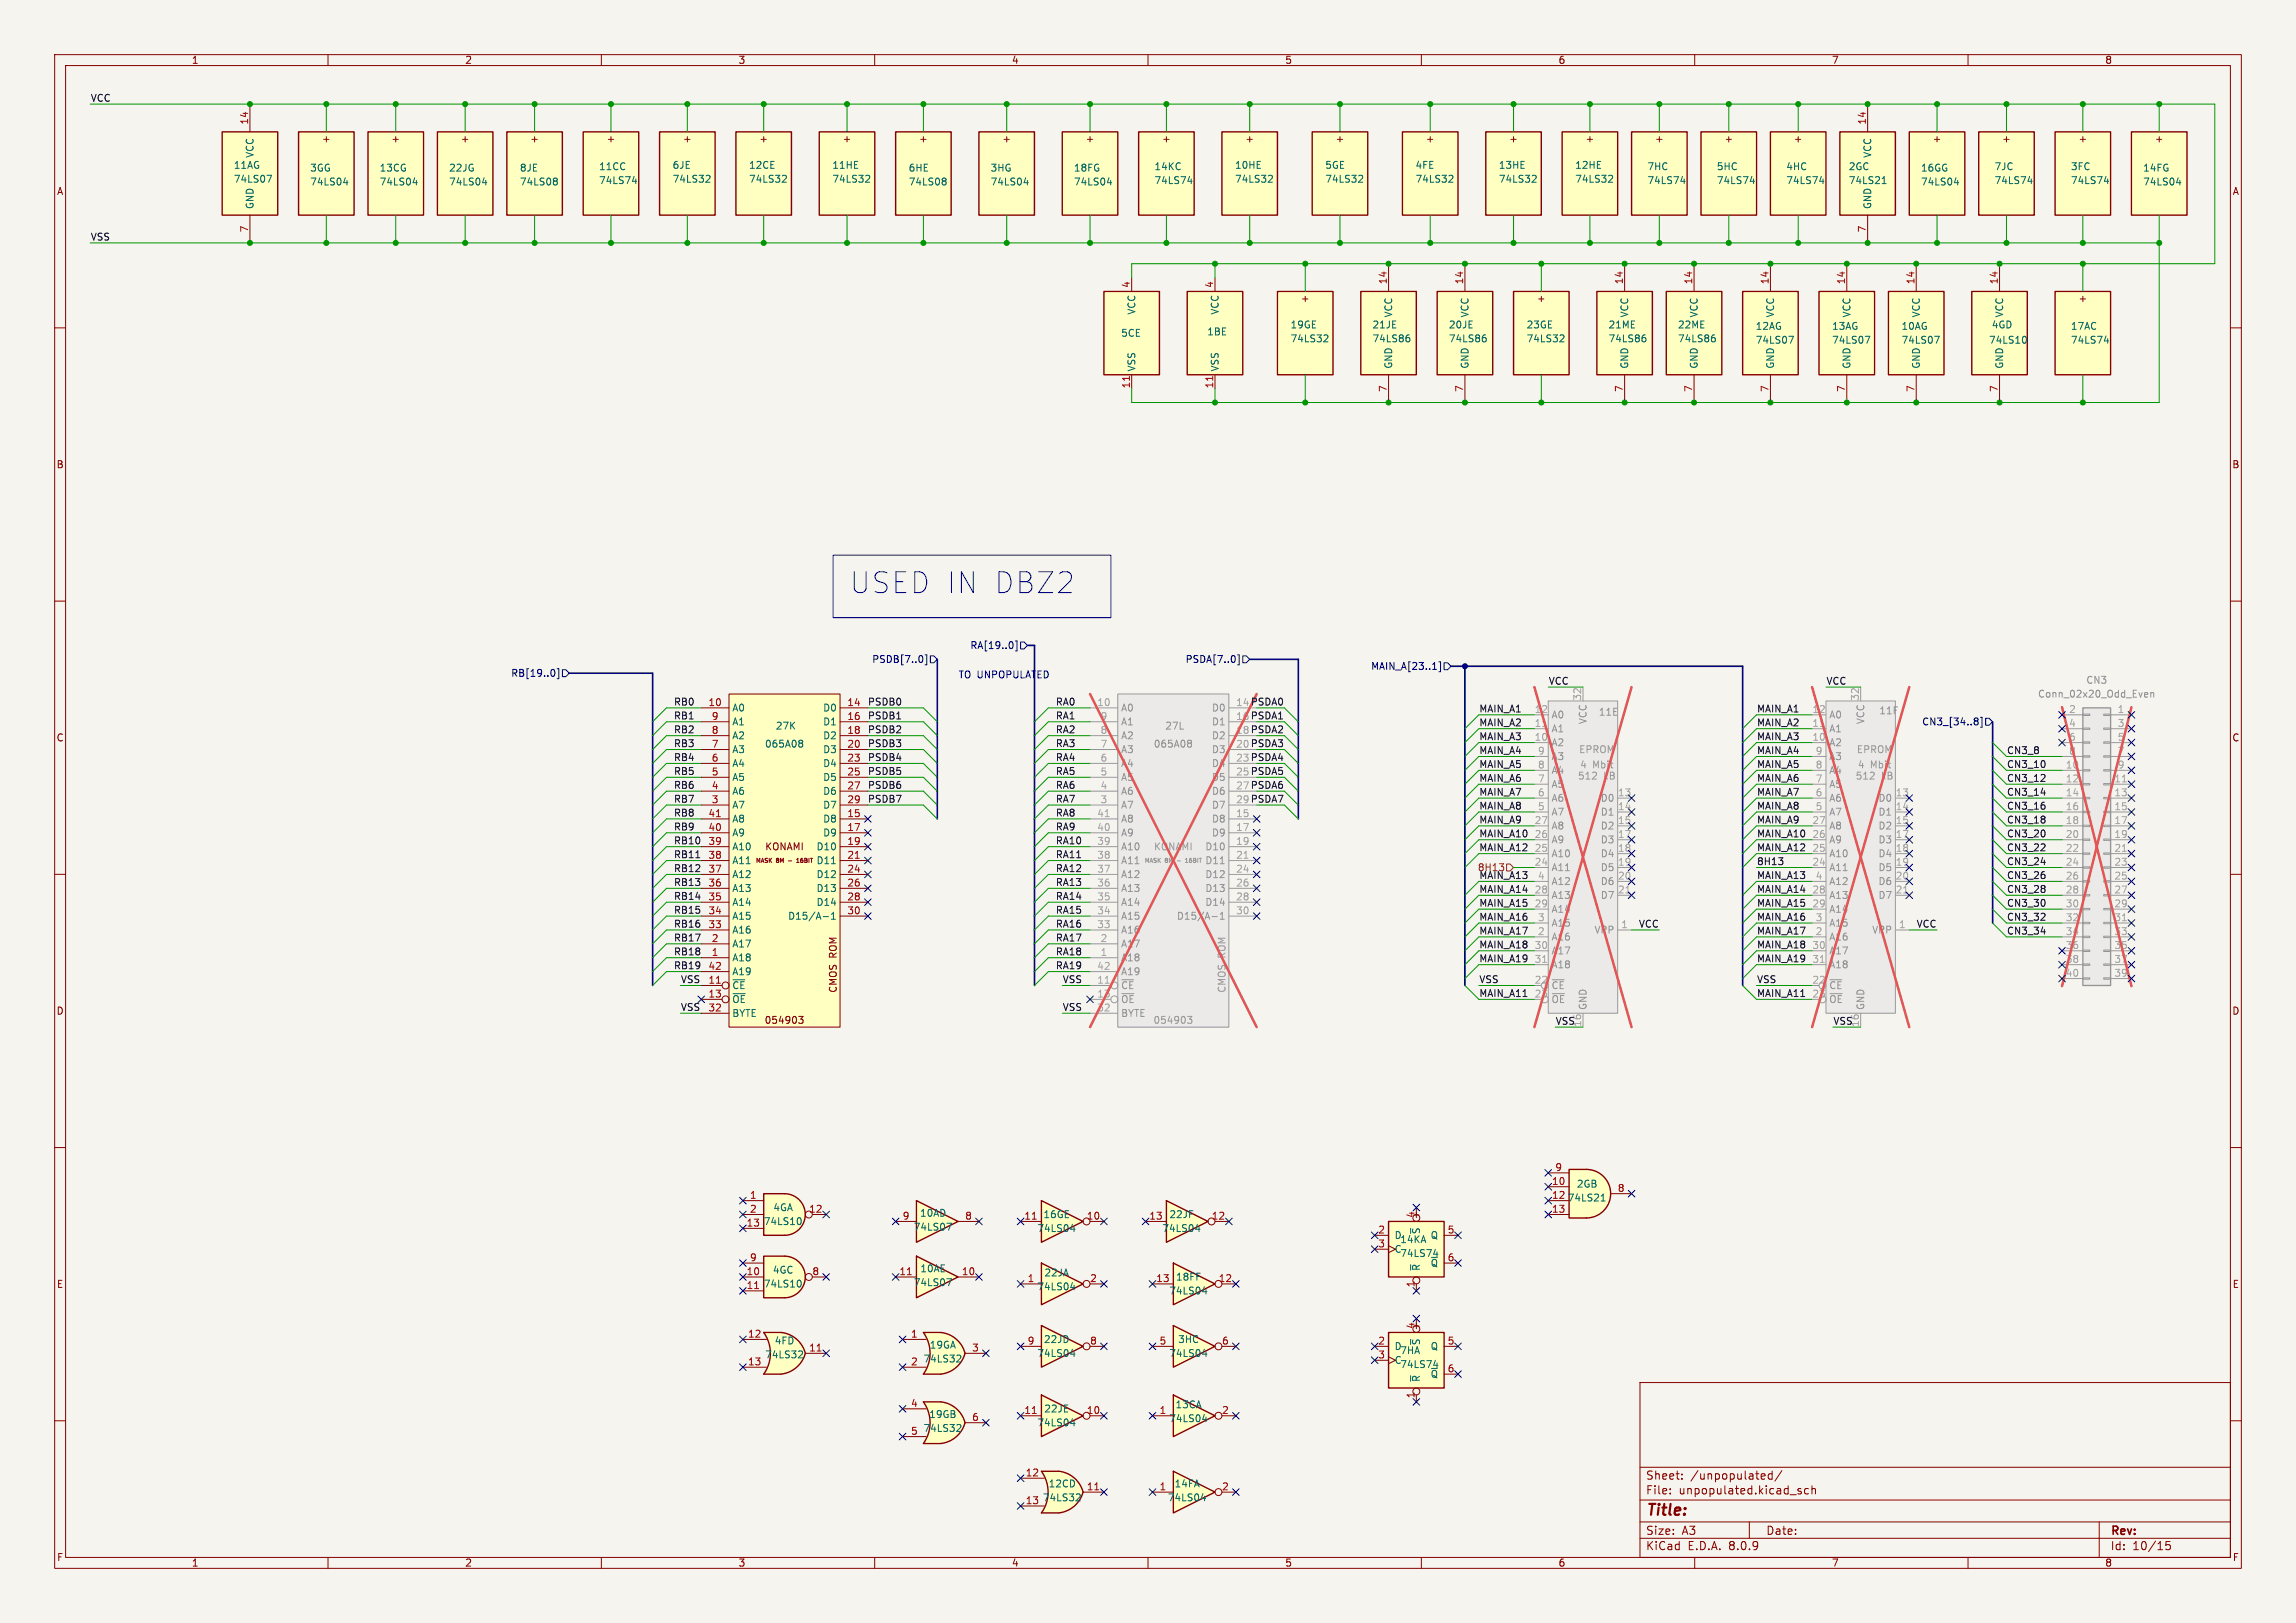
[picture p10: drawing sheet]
<svg xmlns="http://www.w3.org/2000/svg" width="420mm" height="297mm" viewBox="0 0 420 297" stroke-linecap="round" stroke-linejoin="round" font-family="sans-serif">
<defs><g id="words">
<text font-size="5.3" fill="#0000c2" x="155.3" y="108.7">USED IN DBZ2</text>
<text font-size="2.8" fill="#840000" x="301" y="277.9">Title:</text>
<g font-size="2.1" fill="#840000">
<text x="301" y="273.7">File:</text>
<text x="301" y="271">Sheet:</text>
<text x="307.1" y="273.7">unpopulated.kicad_sch</text>
<text x="309.2" y="271">/unpopulated/</text>
<text x="301" y="281.1">Size:</text>
<text x="307.6" y="281.1">A3</text>
<text x="323" y="281.1">Date:</text>
<text x="386" y="281.3">Rev:</text>
<text x="301" y="283.9">KiCad</text>
<text x="308.7" y="283.9">E.D.A.</text>
<text x="316.3" y="283.9">8.0.9</text>
<text x="386" y="283.9">Id:</text>
<text x="390.1" y="283.9">10/15</text>
</g>
<g font-size="1.8" fill="#840000">
<text x="35" y="11.9">1</text>
<text x="85" y="11.9">2</text>
<text x="135" y="11.9">3</text>
<text x="185" y="11.9">4</text>
<text x="235" y="11.9">5</text>
<text x="285" y="11.9">6</text>
<text x="335" y="11.9">7</text>
<text x="385" y="11.9">8</text>
<text x="58.8" y="26.3">+</text>
<text x="71.5" y="26.3">+</text>
<text x="84.2" y="26.3">+</text>
<text x="96.9" y="26.3">+</text>
<text x="110.9" y="26.3">+</text>
<text x="124.8" y="26.3">+</text>
<text x="138.8" y="26.3">+</text>
<text x="154" y="26.3">+</text>
<text x="168" y="26.3">+</text>
<text x="183.3" y="26.3">+</text>
<text x="198.5" y="26.3">+</text>
<text x="212.5" y="26.3">+</text>
<text x="227.7" y="26.3">+</text>
<text x="244.2" y="26.3">+</text>
<text x="260.7" y="26.3">+</text>
<text x="276" y="26.3">+</text>
<text x="289.9" y="26.3">+</text>
<text x="302.6" y="26.3">+</text>
<text x="315.3" y="26.3">+</text>
<text x="328" y="26.3">+</text>
<text x="353.4" y="26.3">+</text>
<text x="366.1" y="26.3">+</text>
<text x="380.1" y="26.3">+</text>
<text x="394.1" y="26.3">+</text>
<text x="10.3" y="35.9">A</text>
<text x="408.3" y="35.9">A</text>
<text x="237.9" y="55.5">+</text>
<text x="281" y="55.5">+</text>
<text x="380.1" y="55.5">+</text>
<text x="10.3" y="85.9">B</text>
<text x="408.2" y="85.9">B</text>
<text x="10.3" y="135.9">C</text>
<text x="408.2" y="135.9">C</text>
<text x="139.9" y="155.8">KONAMI</text>
<text x="10.3" y="185.9">D</text>
<text x="153.3" y="181.8" transform="rotate(-90 153.3 181.8)">CMOS ROM</text>
<text x="408.2" y="185.9">D</text>
<text x="139.8" y="187.6">054903</text>
<text x="10.3" y="235.9">E</text>
<text x="408.3" y="235.9">E</text>
<text x="10.3" y="285.9">F</text>
<text x="35" y="286.9">1</text>
<text x="85" y="286.9">2</text>
<text x="135" y="286.9">3</text>
<text x="185" y="286.9">4</text>
<text x="235" y="286.9">5</text>
<text x="285" y="286.9">6</text>
<text x="335" y="286.9">7</text>
<text x="385" y="286.9">8</text>
<text x="408.3" y="285.9">F</text>
</g>
<g font-size="1.8" fill="#0f0f0f">
<text x="16.5" y="18.7">VCC</text>
<text x="16.5" y="44.1">VSS</text>
<text x="283.2" y="125.4">VCC</text>
<text x="334" y="125.4">VCC</text>
<text x="123.2" y="131.7">RB1</text>
<text x="123.2" y="129.2">RB0</text>
<text x="158.7" y="131.7">PSDB1</text>
<text x="158.7" y="129.2">PSDB0</text>
<text x="193" y="129.2">RA0</text>
<text x="193" y="131.7">RA1</text>
<text x="226" y="129.3">14 PSDA0</text>
<text x="226" y="131.8">16 PSDA1</text>
<text x="270.5" y="130.5">MAIN_A1</text>
<text x="321.3" y="130.5">MAIN_A1</text>
<text x="123.2" y="136.8">RB3</text>
<text x="123.2" y="134.3">RB2</text>
<text x="158.7" y="136.8">PSDB3</text>
<text x="158.7" y="134.3">PSDB2</text>
<text x="193" y="134.3">RA2</text>
<text x="193" y="136.8">RA3</text>
<text x="226" y="134.4">18 PSDA2</text>
<text x="226" y="136.9">20 PSDA3</text>
<text x="270.5" y="133">MAIN_A2</text>
<text x="270.5" y="135.5">MAIN_A3</text>
<text x="321.3" y="133">MAIN_A2</text>
<text x="321.3" y="135.5">MAIN_A3</text>
<text x="123.2" y="141.9">RB5</text>
<text x="123.2" y="139.4">RB4</text>
<text x="158.7" y="139.4">PSDB4</text>
<text x="158.7" y="141.9">PSDB5</text>
<text x="193" y="141.9">RA5</text>
<text x="193" y="139.4">RA4</text>
<text x="226" y="139.4">23 PSDA4</text>
<text x="226" y="142">25 PSDA5</text>
<text x="270.5" y="138.1">MAIN_A4</text>
<text x="270.5" y="143.2">MAIN_A6</text>
<text x="270.5" y="140.6">MAIN_A5</text>
<text x="321.3" y="143.2">MAIN_A6</text>
<text x="321.3" y="140.6">MAIN_A5</text>
<text x="321.3" y="138.1">MAIN_A4</text>
<text x="367" y="140.6">CN3_10</text>
<text x="367" y="138.1">CN3_8</text>
<text x="367" y="143.2">CN3_12</text>
<text x="123.2" y="144.4">RB6</text>
<text x="123.2" y="149.5">RB8</text>
<text x="123.2" y="147">RB7</text>
<text x="158.7" y="147">PSDB7</text>
<text x="158.7" y="144.4">PSDB6</text>
<text x="193" y="147">RA7</text>
<text x="193" y="149.5">RA8</text>
<text x="193" y="144.4">RA6</text>
<text x="226" y="144.5">27 PSDA6</text>
<text x="226" y="147.1">29 PSDA7</text>
<text x="270.5" y="145.7">MAIN_A7</text>
<text x="270.5" y="148.2">MAIN_A8</text>
<text x="321.3" y="148.2">MAIN_A8</text>
<text x="321.3" y="145.7">MAIN_A7</text>
<text x="367" y="145.7">CN3_14</text>
<text x="367" y="148.2">CN3_16</text>
<text x="123.2" y="152.1">RB9</text>
<text x="123.2" y="154.6">RB10</text>
<text x="193" y="154.6">RA10</text>
<text x="193" y="152.1">RA9</text>
<text x="270.5" y="155.9">MAIN_A12</text>
<text x="270.5" y="153.3">MAIN_A10</text>
<text x="270.5" y="150.8">MAIN_A9</text>
<text x="321.3" y="153.3">MAIN_A10</text>
<text x="321.3" y="150.8">MAIN_A9</text>
<text x="321.3" y="155.9">MAIN_A12</text>
<text x="367" y="155.9">CN3_22</text>
<text x="367" y="153.3">CN3_20</text>
<text x="367" y="150.8">CN3_18</text>
<text x="123.2" y="157.1">RB11</text>
<text x="123.2" y="159.7">RB12</text>
<text x="193" y="157.1">RA11</text>
<text x="193" y="159.7">RA12</text>
<text x="270.5" y="160.9">MAIN_A13</text>
<text x="321.3" y="158.4">8H13</text>
<text x="321.3" y="160.9">MAIN_A13</text>
<text x="367" y="158.4">CN3_24</text>
<text x="367" y="160.9">CN3_26</text>
<text x="123.2" y="162.2">RB13</text>
<text x="123.2" y="164.8">RB14</text>
<text x="123.2" y="167.3">RB15</text>
<text x="193" y="164.8">RA14</text>
<text x="193" y="167.3">RA15</text>
<text x="193" y="162.2">RA13</text>
<text x="270.5" y="163.5">MAIN_A14</text>
<text x="270.5" y="166">MAIN_A15</text>
<text x="321.3" y="163.5">MAIN_A14</text>
<text x="321.3" y="166">MAIN_A15</text>
<text x="367" y="163.5">CN3_28</text>
<text x="367" y="166">CN3_30</text>
<text x="123.2" y="172.4">RB17</text>
<text x="123.2" y="169.8">RB16</text>
<text x="193" y="172.4">RA17</text>
<text x="193" y="169.8">RA16</text>
<text x="270.5" y="171.1">MAIN_A17</text>
<text x="270.5" y="173.6">MAIN_A18</text>
<text x="270.5" y="168.6">MAIN_A16</text>
<text x="299.7" y="169.8">VCC</text>
<text x="321.3" y="171.1">MAIN_A17</text>
<text x="321.3" y="173.6">MAIN_A18</text>
<text x="321.3" y="168.6">MAIN_A16</text>
<text x="350.5" y="169.8">VCC</text>
<text x="367" y="171.1">CN3_34</text>
<text x="367" y="168.6">CN3_32</text>
<text x="123.2" y="174.9">RB18</text>
<text x="123.2" y="177.5">RB19</text>
<text x="124.5" y="180">VSS</text>
<text x="193" y="177.5">RA19</text>
<text x="193" y="174.9">RA18</text>
<text x="194.3" y="180">VSS</text>
<text x="270.5" y="176.2">MAIN_A19</text>
<text x="270.5" y="180">VSS</text>
<text x="321.3" y="176.2">MAIN_A19</text>
<text x="321.3" y="180">VSS</text>
<text x="124.5" y="185.1">VSS</text>
<text x="194.3" y="185.1">VSS</text>
<text x="270.5" y="182.5">MAIN_A11</text>
<text x="321.3" y="182.5">MAIN_A11</text>
<text x="284.5" y="187.6">VSS</text>
<text x="289.3" y="188" transform="rotate(-90 289.3 188)">16</text>
<text x="335.3" y="187.6">VSS</text>
<text x="340.1" y="188" transform="rotate(-90 340.1 188)">16</text>
</g>
<g font-size="1.8" fill="#a90000">
<text x="45.5" y="22.9" transform="rotate(-90 45.5 22.9)">14</text>
<text x="341.4" y="22.9" transform="rotate(-90 341.4 22.9)">14</text>
<text x="45.5" y="42.6" transform="rotate(-90 45.5 42.6)">7</text>
<text x="341.4" y="42.6" transform="rotate(-90 341.4 42.6)">7</text>
<text x="206.8" y="52.8" transform="rotate(-90 206.8 52.8)">4</text>
<text x="222" y="52.8" transform="rotate(-90 222 52.8)">4</text>
<text x="253.7" y="52.1" transform="rotate(-90 253.7 52.1)">14</text>
<text x="267.7" y="52.1" transform="rotate(-90 267.7 52.1)">14</text>
<text x="296.9" y="52.1" transform="rotate(-90 296.9 52.1)">14</text>
<text x="309.6" y="52.1" transform="rotate(-90 309.6 52.1)">14</text>
<text x="323.6" y="52.1" transform="rotate(-90 323.6 52.1)">14</text>
<text x="337.6" y="52.1" transform="rotate(-90 337.6 52.1)">14</text>
<text x="350.3" y="52.1" transform="rotate(-90 350.3 52.1)">14</text>
<text x="365.5" y="52.1" transform="rotate(-90 365.5 52.1)">14</text>
<text x="206.8" y="71.2" transform="rotate(-90 206.8 71.2)">11</text>
<text x="222" y="71.2" transform="rotate(-90 222 71.2)">11</text>
<text x="253.7" y="71.8" transform="rotate(-90 253.7 71.8)">7</text>
<text x="267.7" y="71.8" transform="rotate(-90 267.7 71.8)">7</text>
<text x="296.9" y="71.8" transform="rotate(-90 296.9 71.8)">7</text>
<text x="309.6" y="71.8" transform="rotate(-90 309.6 71.8)">7</text>
<text x="323.6" y="71.8" transform="rotate(-90 323.6 71.8)">7</text>
<text x="337.6" y="71.8" transform="rotate(-90 337.6 71.8)">7</text>
<text x="350.3" y="71.8" transform="rotate(-90 350.3 71.8)">7</text>
<text x="365.5" y="71.8" transform="rotate(-90 365.5 71.8)">7</text>
<text x="129.5" y="129.3">10</text>
<text x="130.1" y="131.8">9</text>
<text x="154.9" y="129.3">14</text>
<text x="154.9" y="131.8">16</text>
<text x="130.1" y="136.9">7</text>
<text x="130.1" y="134.4">8</text>
<text x="154.9" y="134.4">18</text>
<text x="154.9" y="136.9">20</text>
<text x="130.1" y="142">5</text>
<text x="130.1" y="139.4">6</text>
<text x="154.9" y="139.4">23</text>
<text x="154.9" y="142">25</text>
<text x="129.5" y="149.6">41</text>
<text x="130.1" y="147.1">3</text>
<text x="130.1" y="144.5">4</text>
<text x="154.9" y="149.6">15</text>
<text x="154.9" y="144.5">27</text>
<text x="154.9" y="147.1">29</text>
<text x="129.5" y="154.7">39</text>
<text x="129.5" y="152.1">40</text>
<text x="154.9" y="152.1">17</text>
<text x="154.9" y="154.7">19</text>
<text x="129.5" y="159.8">37</text>
<text x="129.5" y="157.2">38</text>
<text x="154.9" y="157.2">21</text>
<text x="154.9" y="159.8">24</text>
<text x="129.5" y="167.4">34</text>
<text x="129.5" y="164.8">35</text>
<text x="129.5" y="162.3">36</text>
<text x="154.9" y="162.3">26</text>
<text x="154.9" y="164.8">28</text>
<text x="154.9" y="167.4">30</text>
<text x="129.5" y="169.9">33</text>
<text x="130.1" y="172.5">2</text>
<text x="129.5" y="177.5">42</text>
<text x="130.1" y="175">1</text>
<text x="129.5" y="180.1">11</text>
<text x="129.5" y="182.6">13</text>
<text x="129.5" y="185.2">32</text>
<text x="284.4" y="214.4">9</text>
<text x="137.1" y="219.5">1</text>
<text x="137.1" y="222">2</text>
<text x="147.9" y="222">12</text>
<text x="283.8" y="216.9">10</text>
<text x="283.8" y="219.5">12</text>
<text x="283.8" y="222">13</text>
<text x="295.8" y="218.2">8</text>
<text x="136.5" y="224.5">13</text>
<text x="165" y="223.3">9</text>
<text x="176.5" y="223.3">8</text>
<text x="187.3" y="223.3">11</text>
<text x="198.7" y="223.3">10</text>
<text x="210.1" y="223.3">13</text>
<text x="221.6" y="223.3">12</text>
<text x="252" y="225.8">2</text>
<text x="258.2" y="223.1">+</text>
<text x="258.8" y="223" transform="rotate(-90 258.8 223)">4</text>
<text x="264.7" y="225.8">5</text>
<text x="136.5" y="233.4">10</text>
<text x="137.1" y="230.9">9</text>
<text x="148.5" y="233.4">8</text>
<text x="164.4" y="233.4">11</text>
<text x="175.9" y="233.4">10</text>
<text x="252" y="228.3">3</text>
<text x="264.7" y="230.9">6</text>
<text x="136.5" y="236">11</text>
<text x="187.9" y="234.7">1</text>
<text x="199.3" y="234.7">2</text>
<text x="211.4" y="234.7">13</text>
<text x="222.8" y="234.7">12</text>
<text x="258.8" y="235.7" transform="rotate(-90 258.8 235.7)">1</text>
<text x="136.7" y="244.9">12</text>
<text x="166.6" y="244.9">1</text>
<text x="258.2" y="243.4">+</text>
<text x="258.8" y="243.3" transform="rotate(-90 258.8 243.3)">4</text>
<text x="136.7" y="249.9">13</text>
<text x="147.9" y="247.4">11</text>
<text x="166.6" y="249.9">2</text>
<text x="177.7" y="247.4">3</text>
<text x="187.9" y="246.1">9</text>
<text x="199.3" y="246.1">8</text>
<text x="212" y="246.1">5</text>
<text x="223.4" y="246.1">6</text>
<text x="252" y="246.1">2</text>
<text x="252" y="248.7">3</text>
<text x="264.7" y="246.1">5</text>
<text x="264.7" y="251.2">6</text>
<text x="166.6" y="257.6">4</text>
<text x="258.8" y="256" transform="rotate(-90 258.8 256)">1</text>
<text x="166.6" y="262.6">5</text>
<text x="177.7" y="260.1">6</text>
<text x="187.3" y="258.8">11</text>
<text x="198.7" y="258.8">10</text>
<text x="212" y="258.8">1</text>
<text x="223.4" y="258.8">2</text>
<text x="187.5" y="270.3">12</text>
<text x="187.5" y="275.3">13</text>
<text x="198.7" y="272.8">11</text>
<text x="212" y="272.8">1</text>
<text x="223.4" y="272.8">2</text>
</g>
<g font-size="1.8" fill="#006464">
<text x="46.6" y="29" transform="rotate(-90 46.6 29)">VCC</text>
<text x="342.5" y="29" transform="rotate(-90 342.5 29)">VCC</text>
<text x="42.7" y="31.1">11AG</text>
<text x="42.7" y="33.6">74LS07</text>
<text x="56.7" y="31.6">3GG</text>
<text x="56.7" y="34.1">74LS04</text>
<text x="69.4" y="31.6">13CG</text>
<text x="69.4" y="34.1">74LS04</text>
<text x="82.1" y="31.6">22JG</text>
<text x="82.1" y="34.1">74LS04</text>
<text x="95" y="31.6">8JE</text>
<text x="95" y="34.1">74LS08</text>
<text x="109.5" y="31.3">11CC</text>
<text x="109.5" y="33.9">74LS74</text>
<text x="122.9" y="31.1">6JE</text>
<text x="122.9" y="33.6">74LS32</text>
<text x="136.9" y="31.1">12CE</text>
<text x="136.9" y="33.6">74LS32</text>
<text x="152.2" y="31.1">11HE</text>
<text x="152.2" y="33.6">74LS32</text>
<text x="166.1" y="31.6">6HE</text>
<text x="166.1" y="34.1">74LS08</text>
<text x="181.1" y="31.6">3HG</text>
<text x="181.1" y="34.1">74LS04</text>
<text x="196.4" y="31.6">18FG</text>
<text x="196.4" y="34.1">74LS04</text>
<text x="211.1" y="31.3">14KC</text>
<text x="211.1" y="33.9">74LS74</text>
<text x="225.8" y="31.1">10HE</text>
<text x="225.8" y="33.6">74LS32</text>
<text x="242.3" y="31.1">5GE</text>
<text x="242.3" y="33.6">74LS32</text>
<text x="258.8" y="31.1">4FE</text>
<text x="258.8" y="33.6">74LS32</text>
<text x="274.1" y="31.1">13HE</text>
<text x="274.1" y="33.6">74LS32</text>
<text x="288" y="31.1">12HE</text>
<text x="288" y="33.6">74LS32</text>
<text x="301.3" y="31.3">7HC</text>
<text x="301.3" y="33.9">74LS74</text>
<text x="314" y="31.3">5HC</text>
<text x="314" y="33.9">74LS74</text>
<text x="326.7" y="31.3">4HC</text>
<text x="326.7" y="33.9">74LS74</text>
<text x="338.1" y="31.3">2GC</text>
<text x="338.1" y="33.9">74LS21</text>
<text x="351.3" y="31.6">16GG</text>
<text x="351.3" y="34.1">74LS04</text>
<text x="364.8" y="31.3">7JC</text>
<text x="364.8" y="33.9">74LS74</text>
<text x="378.7" y="31.3">3FC</text>
<text x="378.7" y="33.9">74LS74</text>
<text x="391.9" y="31.6">14FG</text>
<text x="391.9" y="34.1">74LS04</text>
<text x="46.6" y="38.4" transform="rotate(-90 46.6 38.4)">GND</text>
<text x="342.5" y="38.4" transform="rotate(-90 342.5 38.4)">GND</text>
<text x="207.9" y="57.7" transform="rotate(-90 207.9 57.7)">VCC</text>
<text x="223.1" y="57.7" transform="rotate(-90 223.1 57.7)">VCC</text>
<text x="254.9" y="58.2" transform="rotate(-90 254.9 58.2)">VCC</text>
<text x="268.8" y="58.2" transform="rotate(-90 268.8 58.2)">VCC</text>
<text x="298" y="58.2" transform="rotate(-90 298 58.2)">VCC</text>
<text x="310.7" y="58.2" transform="rotate(-90 310.7 58.2)">VCC</text>
<text x="324.7" y="58.2" transform="rotate(-90 324.7 58.2)">VCC</text>
<text x="338.7" y="58.2" transform="rotate(-90 338.7 58.2)">VCC</text>
<text x="351.4" y="58.2" transform="rotate(-90 351.4 58.2)">VCC</text>
<text x="366.6" y="58.2" transform="rotate(-90 366.6 58.2)">VCC</text>
<text x="205" y="61.8">5CE</text>
<text x="220.7" y="61.6">1BE</text>
<text x="236" y="60.3">19GE</text>
<text x="236" y="62.8">74LS32</text>
<text x="251" y="60.3">21JE</text>
<text x="251" y="62.8">74LS86</text>
<text x="264.9" y="60.3">20JE</text>
<text x="264.9" y="62.8">74LS86</text>
<text x="279.2" y="60.3">23GE</text>
<text x="279.2" y="62.8">74LS32</text>
<text x="294.1" y="60.3">21ME</text>
<text x="294.1" y="62.8">74LS86</text>
<text x="306.8" y="60.3">22ME</text>
<text x="306.8" y="62.8">74LS86</text>
<text x="321.1" y="60.6">12AG</text>
<text x="321.1" y="63.1">74LS07</text>
<text x="335" y="60.6">13AG</text>
<text x="335" y="63.1">74LS07</text>
<text x="347.7" y="60.6">10AG</text>
<text x="347.7" y="63.1">74LS07</text>
<text x="363.7" y="63.1">74LS10</text>
<text x="364.2" y="60.3">4GD</text>
<text x="378.7" y="60.6">17AC</text>
<text x="378.7" y="63.1">74LS74</text>
<text x="207.9" y="68.1" transform="rotate(-90 207.9 68.1)">VSS</text>
<text x="223.1" y="68.1" transform="rotate(-90 223.1 68.1)">VSS</text>
<text x="254.9" y="67.6" transform="rotate(-90 254.9 67.6)">GND</text>
<text x="268.8" y="67.6" transform="rotate(-90 268.8 67.6)">GND</text>
<text x="298" y="67.6" transform="rotate(-90 298 67.6)">GND</text>
<text x="310.7" y="67.6" transform="rotate(-90 310.7 67.6)">GND</text>
<text x="324.7" y="67.6" transform="rotate(-90 324.7 67.6)">GND</text>
<text x="338.7" y="67.6" transform="rotate(-90 338.7 67.6)">GND</text>
<text x="351.4" y="67.6" transform="rotate(-90 351.4 67.6)">GND</text>
<text x="366.6" y="67.6" transform="rotate(-90 366.6 67.6)">GND</text>
<text x="133.9" y="130.4">A0</text>
<text x="150.5" y="130.4">D0</text>
<text x="133.9" y="135.5">A2</text>
<text x="133.9" y="132.9">A1</text>
<text x="139.8" y="137">065A08</text>
<text x="141.8" y="133.7">27K</text>
<text x="150.5" y="132.9">D1</text>
<text x="150.5" y="135.5">D2</text>
<text x="133.9" y="143.1">A5</text>
<text x="133.9" y="140.6">A4</text>
<text x="133.9" y="138">A3</text>
<text x="150.5" y="138">D3</text>
<text x="150.5" y="140.6">D4</text>
<text x="150.5" y="143.1">D5</text>
<text x="133.9" y="148.2">A7</text>
<text x="133.9" y="145.6">A6</text>
<text x="150.5" y="145.6">D6</text>
<text x="150.5" y="148.2">D7</text>
<text x="133.9" y="155.8">A10</text>
<text x="133.9" y="153.3">A9</text>
<text x="133.9" y="150.7">A8</text>
<text x="149.3" y="155.8">D10</text>
<text x="150.5" y="150.7">D8</text>
<text x="150.5" y="153.3">D9</text>
<text x="133.9" y="160.9">A12</text>
<text x="133.9" y="158.3">A11</text>
<text x="149.3" y="158.3">D11</text>
<text x="149.3" y="160.9">D12</text>
<text x="133.9" y="166">A14</text>
<text x="133.9" y="163.4">A13</text>
<text x="149.3" y="163.4">D13</text>
<text x="149.3" y="166">D14</text>
<text x="133.9" y="173.6">A17</text>
<text x="133.9" y="171">A16</text>
<text x="133.9" y="168.5">A15</text>
<text x="144.1" y="168.5">D15/A-1</text>
<text x="133.9" y="176.1">A18</text>
<text x="133.9" y="178.7">A19</text>
<text x="133.9" y="181.2">~{CE}</text>
<text x="133.9" y="183.7">~{OE}</text>
<text x="133.9" y="186.3">BYTE</text>
<text x="141.4" y="221.8">4GA</text>
<text x="286.7" y="220.1">74LS21</text>
<text x="288.3" y="217.5">2GB</text>
<text x="139.6" y="224.4">74LS10</text>
<text x="167" y="225.4">74LS07</text>
<text x="168.2" y="222.9">10AD</text>
<text x="189.7" y="225.7">74LS04</text>
<text x="190.8" y="223.1">16GE</text>
<text x="212.5" y="225.7">74LS04</text>
<text x="213.8" y="223.1">22JF</text>
<text x="255" y="226.9">D</text>
<text x="256" y="227.7">14KA</text>
<text x="259.9" y="225.9" transform="rotate(-90 259.9 225.9)">~{S}</text>
<text x="261.6" y="226.9">Q</text>
<text x="141.3" y="233.3">4GC</text>
<text x="168.3" y="233">10AE</text>
<text x="191" y="233.8">22JA</text>
<text x="255" y="229.5">C</text>
<text x="256" y="230.2">74LS74</text>
<text x="259.9" y="232.7" transform="rotate(-90 259.9 232.7)">~{R}</text>
<text x="261.6" y="232">~{Q}</text>
<text x="139.6" y="235.8">74LS10</text>
<text x="167" y="235.6">74LS07</text>
<text x="189.7" y="236.3">74LS04</text>
<text x="213.8" y="237.1">74LS04</text>
<text x="215" y="234.5">18FF</text>
<text x="190.9" y="246">22JD</text>
<text x="215.4" y="246">3HC</text>
<text x="139.9" y="248.8">74LS32</text>
<text x="141.6" y="246.2">4FD</text>
<text x="168.8" y="249.5">74LS32</text>
<text x="170" y="247">19GA</text>
<text x="189.7" y="248.5">74LS04</text>
<text x="213.8" y="248.5">74LS04</text>
<text x="255" y="247.2">D</text>
<text x="255" y="249.8">C</text>
<text x="256" y="248">7HA</text>
<text x="256" y="250.5">74LS74</text>
<text x="259.9" y="246.3" transform="rotate(-90 259.9 246.3)">~{S}</text>
<text x="261.6" y="247.2">Q</text>
<text x="214.9" y="257.9">13CA</text>
<text x="259.9" y="253" transform="rotate(-90 259.9 253)">~{R}</text>
<text x="261.6" y="252.3">~{Q}</text>
<text x="168.8" y="262.2">74LS32</text>
<text x="169.9" y="259.7">19GB</text>
<text x="189.7" y="261.2">74LS04</text>
<text x="190.9" y="258.7">22JE</text>
<text x="213.8" y="260.5">74LS04</text>
<text x="190.7" y="274.9">74LS32</text>
<text x="191.7" y="272.4">12CD</text>
<text x="213.5" y="274.9">74LS04</text>
<text x="214.8" y="272.4">14FA</text>
</g>
<g font-size="1.8" fill="#000084">
<text x="177.4" y="119">RA[19..0]</text>
<text x="93.4" y="124.1">RB[19..0]</text>
<text x="159.4" y="121.5">PSDB[7..0]</text>
<text x="216.8" y="121.5">PSDA[7..0]</text>
<text x="250.7" y="122.8">MAIN_A[23..1]</text>
<text x="351.5" y="132.9">CN3_[34..8]</text>
</g>
<text font-size="1.8" fill="#0000c2" x="175.3" y="124.2">TO UNPOPULATED</text>
<g font-size="1.8" fill="#939391">
<text x="381.5" y="125.3">CN3</text>
<text x="205" y="130.4">A0</text>
<text x="221.6" y="130.4">D0</text>
<text x="283.7" y="131.7">A0</text>
<text x="292.4" y="131.2">11E</text>
<text x="334.5" y="131.7">A0</text>
<text x="343.7" y="130.9">11F</text>
<text x="372.7" y="127.9">Conn_02x20_Odd_Even</text>
<text x="205" y="135.5">A2</text>
<text x="205" y="132.9">A1</text>
<text x="211" y="137">065A08</text>
<text x="213.1" y="133.7">27L</text>
<text x="221.6" y="132.9">D1</text>
<text x="221.6" y="135.5">D2</text>
<text x="283.7" y="136.8">A2</text>
<text x="283.7" y="134.2">A1</text>
<text x="290.4" y="132.6" transform="rotate(-90 290.4 132.6)">VCC</text>
<text x="334.5" y="136.8">A2</text>
<text x="334.5" y="134.2">A1</text>
<text x="341.2" y="132.6" transform="rotate(-90 341.2 132.6)">VCC</text>
<text x="205" y="143.1">A5</text>
<text x="205" y="140.6">A4</text>
<text x="205" y="138">A3</text>
<text x="221.6" y="138">D3</text>
<text x="221.6" y="140.6">D4</text>
<text x="221.6" y="143.1">D5</text>
<text x="283.7" y="141.8">A4</text>
<text x="283.7" y="139.3">A3</text>
<text x="284.9" y="141.8">4</text>
<text x="334.5" y="141.8">A4</text>
<text x="334.5" y="139.3">A3</text>
<text x="335.7" y="141.8">4</text>
<text x="205" y="148.2">A7</text>
<text x="205" y="145.6">A6</text>
<text x="221.6" y="145.6">D6</text>
<text x="221.6" y="148.2">D7</text>
<text x="283.7" y="149.5">A7</text>
<text x="283.7" y="146.9">A6</text>
<text x="283.7" y="144.4">A5</text>
<text x="292.7" y="146.9">D0</text>
<text x="292.7" y="149.5">D1</text>
<text x="334.5" y="149.5">A7</text>
<text x="334.5" y="146.9">A6</text>
<text x="334.5" y="144.4">A5</text>
<text x="343.5" y="146.9">D0</text>
<text x="343.5" y="149.5">D1</text>
<text x="205" y="155.8">A10</text>
<text x="205" y="153.3">A9</text>
<text x="205" y="150.7">A8</text>
<text x="220.4" y="155.8">D10</text>
<text x="221.6" y="150.7">D8</text>
<text x="221.6" y="153.3">D9</text>
<text x="283.7" y="154.5">A9</text>
<text x="283.7" y="152">A8</text>
<text x="292.7" y="152">D2</text>
<text x="292.7" y="154.5">D3</text>
<text x="334.5" y="154.5">A9</text>
<text x="334.5" y="152">A8</text>
<text x="343.5" y="152">D2</text>
<text x="343.5" y="154.5">D3</text>
<text x="205" y="160.9">A12</text>
<text x="205" y="158.3">A11</text>
<text x="220.4" y="158.3">D11</text>
<text x="220.4" y="160.9">D12</text>
<text x="283.7" y="159.6">A11</text>
<text x="283.7" y="157.1">A10</text>
<text x="292.7" y="157.1">D4</text>
<text x="292.7" y="159.6">D5</text>
<text x="334.5" y="159.6">A11</text>
<text x="334.5" y="157.1">A10</text>
<text x="343.5" y="157.1">D4</text>
<text x="343.5" y="159.6">D5</text>
<text x="205" y="166">A14</text>
<text x="205" y="163.4">A13</text>
<text x="220.4" y="163.4">D13</text>
<text x="220.4" y="166">D14</text>
<text x="283.7" y="164.7">A13</text>
<text x="283.7" y="167.2">A14</text>
<text x="283.7" y="162.2">A12</text>
<text x="292.7" y="162.2">D6</text>
<text x="292.7" y="164.7">D7</text>
<text x="334.5" y="164.7">A13</text>
<text x="334.5" y="167.2">A14</text>
<text x="334.5" y="162.2">A12</text>
<text x="343.5" y="162.2">D6</text>
<text x="343.5" y="164.7">D7</text>
<text x="205" y="173.6">A17</text>
<text x="205" y="171">A16</text>
<text x="205" y="168.5">A15</text>
<text x="215.2" y="168.5">D15/A-1</text>
<text x="283.7" y="172.3">A16</text>
<text x="283.7" y="169.8">A15</text>
<text x="291.6" y="171">VPP</text>
<text x="334.5" y="172.3">A16</text>
<text x="334.5" y="169.8">A15</text>
<text x="342.4" y="171">VPP</text>
<text x="205" y="176.1">A18</text>
<text x="205" y="178.7">A19</text>
<text x="283.7" y="174.9">A17</text>
<text x="283.7" y="177.4">A18</text>
<text x="334.5" y="174.9">A17</text>
<text x="334.5" y="177.4">A18</text>
<text x="205" y="181.2">~{CE}</text>
<text x="205" y="183.7">~{OE}</text>
<text x="283.7" y="181.2">~{CE}</text>
<text x="283.7" y="183.7">~{OE}</text>
<text x="290.4" y="184.9" transform="rotate(-90 290.4 184.9)">GND</text>
<text x="334.5" y="181.2">~{CE}</text>
<text x="334.5" y="183.7">~{OE}</text>
<text x="341.2" y="184.9" transform="rotate(-90 341.2 184.9)">GND</text>
<text x="205" y="186.3">BYTE</text>
</g>
<g font-size="1.8" fill="#a5a4a2">
<text x="200.6" y="129.3">10</text>
<text x="201.2" y="131.8">9</text>
<text x="280.6" y="130.6">12</text>
<text x="289.3" y="128.3" transform="rotate(-90 289.3 128.3)">32</text>
<text x="331.4" y="130.6">12</text>
<text x="340.1" y="128.3" transform="rotate(-90 340.1 128.3)">32</text>
<text x="378.4" y="130.6">2</text>
<text x="387.3" y="130.6">1</text>
<text x="201.2" y="136.9">7</text>
<text x="201.2" y="134.4">8</text>
<text x="280.6" y="135.6">10</text>
<text x="280.6" y="133.1">11</text>
<text x="331.4" y="135.6">10</text>
<text x="331.4" y="133.1">11</text>
<text x="378.4" y="133.1">4</text>
<text x="378.4" y="135.6">6</text>
<text x="387.3" y="133.1">3</text>
<text x="387.3" y="135.6">5</text>
<text x="201.2" y="142">5</text>
<text x="201.2" y="139.4">6</text>
<text x="281.2" y="143.3">7</text>
<text x="281.2" y="140.7">8</text>
<text x="281.2" y="138.2">9</text>
<text x="332" y="143.3">7</text>
<text x="332" y="140.7">8</text>
<text x="332" y="138.2">9</text>
<text x="377.8" y="140.7">10</text>
<text x="377.8" y="143.3">12</text>
<text x="378.4" y="138.2">8</text>
<text x="386.7" y="143.3">11</text>
<text x="387.3" y="138.2">7</text>
<text x="387.3" y="140.7">9</text>
<text x="200.6" y="149.6">41</text>
<text x="201.2" y="147.1">3</text>
<text x="201.2" y="144.5">4</text>
<text x="226" y="149.6">15</text>
<text x="281.2" y="148.3">5</text>
<text x="281.2" y="145.8">6</text>
<text x="295.9" y="145.8">13</text>
<text x="295.9" y="148.3">14</text>
<text x="332" y="148.3">5</text>
<text x="332" y="145.8">6</text>
<text x="346.7" y="145.8">13</text>
<text x="346.7" y="148.3">14</text>
<text x="377.8" y="145.8">14</text>
<text x="377.8" y="148.3">16</text>
<text x="386.7" y="145.8">13</text>
<text x="386.7" y="148.3">15</text>
<text x="200.6" y="154.7">39</text>
<text x="200.6" y="152.1">40</text>
<text x="226" y="152.1">17</text>
<text x="226" y="154.7">19</text>
<text x="280.6" y="156">25</text>
<text x="280.6" y="153.4">26</text>
<text x="280.6" y="150.9">27</text>
<text x="295.9" y="150.9">15</text>
<text x="295.9" y="153.4">17</text>
<text x="295.9" y="156">18</text>
<text x="331.4" y="156">25</text>
<text x="331.4" y="153.4">26</text>
<text x="331.4" y="150.9">27</text>
<text x="346.7" y="150.9">15</text>
<text x="346.7" y="153.4">17</text>
<text x="346.7" y="156">18</text>
<text x="377.8" y="150.9">18</text>
<text x="377.8" y="153.4">20</text>
<text x="377.8" y="156">22</text>
<text x="386.7" y="150.9">17</text>
<text x="386.7" y="153.4">19</text>
<text x="386.7" y="156">21</text>
<text x="200.6" y="159.8">37</text>
<text x="200.6" y="157.2">38</text>
<text x="226" y="157.2">21</text>
<text x="226" y="159.8">24</text>
<text x="280.6" y="158.5">24</text>
<text x="281.2" y="161">4</text>
<text x="295.9" y="158.5">19</text>
<text x="295.9" y="161">20</text>
<text x="331.4" y="158.5">24</text>
<text x="332" y="161">4</text>
<text x="346.7" y="158.5">19</text>
<text x="346.7" y="161">20</text>
<text x="377.8" y="158.5">24</text>
<text x="377.8" y="161">26</text>
<text x="386.7" y="158.5">23</text>
<text x="386.7" y="161">25</text>
<text x="200.6" y="167.4">34</text>
<text x="200.6" y="164.8">35</text>
<text x="200.6" y="162.3">36</text>
<text x="226" y="162.3">26</text>
<text x="226" y="164.8">28</text>
<text x="226" y="167.4">30</text>
<text x="280.6" y="163.6">28</text>
<text x="280.6" y="166.1">29</text>
<text x="295.9" y="163.6">21</text>
<text x="331.4" y="163.6">28</text>
<text x="331.4" y="166.1">29</text>
<text x="346.7" y="163.6">21</text>
<text x="377.8" y="163.6">28</text>
<text x="377.8" y="166.1">30</text>
<text x="386.7" y="163.6">27</text>
<text x="386.7" y="166.1">29</text>
<text x="200.6" y="169.9">33</text>
<text x="201.2" y="172.5">2</text>
<text x="280.6" y="173.7">30</text>
<text x="281.2" y="171.2">2</text>
<text x="281.2" y="168.7">3</text>
<text x="296.5" y="169.9">1</text>
<text x="331.4" y="173.7">30</text>
<text x="332" y="171.2">2</text>
<text x="332" y="168.7">3</text>
<text x="347.3" y="169.9">1</text>
<text x="377.8" y="168.7">32</text>
<text x="377.8" y="171.2">34</text>
<text x="377.8" y="173.7">36</text>
<text x="386.7" y="168.7">31</text>
<text x="386.7" y="171.2">33</text>
<text x="386.7" y="173.7">35</text>
<text x="200.6" y="177.5">42</text>
<text x="201.2" y="175">1</text>
<text x="280.6" y="176.3">31</text>
<text x="331.4" y="176.3">31</text>
<text x="377.8" y="176.3">38</text>
<text x="377.8" y="178.8">40</text>
<text x="386.7" y="176.3">37</text>
<text x="386.7" y="178.8">39</text>
<text x="200.6" y="180.1">11</text>
<text x="200.6" y="182.6">13</text>
<text x="200.6" y="185.2">32</text>
<text x="280.6" y="180.1">22</text>
<text x="280.6" y="182.6">23</text>
<text x="331.4" y="180.1">22</text>
<text x="331.4" y="182.6">23</text>
</g>
<g font-size="1.8" fill="#9c9b98">
<text x="288.8" y="138">EPROM</text>
<text x="339.6" y="138">EPROM</text>
<text x="211" y="155.8">KONAMI</text>
<text x="224.4" y="181.8" transform="rotate(-90 224.4 181.8)">CMOS ROM</text>
<text x="210.9" y="187.6">054903</text>
</g>
<text font-size="1.8" fill="#725600" x="270.2" y="159.6">8H13</text>
<g font-size="1.1" fill="#840000">
<text x="138.2" y="158">MASK 8M</text>
<text x="144.3" y="158">-</text>
<text x="145.9" y="158">16BIT</text>
</g>
<g font-size="1.1" fill="#9c9b98">
<text x="209.3" y="158">MASK 8M</text>
<text x="215.4" y="158">-</text>
<text x="217" y="158">16BIT</text>
</g>
</g></defs>
<path d="M0 0h420v297h-420z" fill="#f5f4ef" stroke="#f5f4ef" stroke-width=".18"/>
<g fill="none" stroke="#840000" stroke-width=".18">
<path d="M10 10h400v277h-400zM12 12h396v273h-396zM60 10v2M110 10v2M160 10v2M210 10v2M260 10v2M310 10v2M360 10v2M10 60h2M408 60h2M10 110h2"/>
<path d="M408 110h2M10 160h2M408 160h2M10 210h2M408 210h2M300 253h108v32h-108zM10 260h2M300 278.5h108M300 274.5h108M300 268.5h108M305.5 273.2v.2M305.5 272.5v.1"/>
<path d="M307.7 270.5v.2M307.7 269.8v.1M320 278.5v3M322.4 269.7l.4 .1 .1 .2-.7 .2M322.8 270.6l-.4 .1M324.2 269.8l-.5-.1-.3 .3v.4l.2 .2h.6M324.2 269.2v1.5M325.9 269.1l-1.2 1.9M328.9 272.8l.5 .2 .1 .1-.1 .2-.4 .1M328.9 272.5h.5M330.8 272.5l-.4-.1-.3 .3v.4l.1 .2h.6M331.4 272.5l.3-.1 .3 .1 .1 .9"/>
<path d="M331.4 271.9v1.5M384 278.5v6.5M408 260h2M60 285v2M110 285v2M160 285v2M210 285v2M260 285v2M300 281.5h108M310 285v2M360 285v2M396.9 282.1h-.7v.7l.2-.1h.5l.1 .2-.1 .5-.2 .2-.5-.2"/>
</g>
<path d="M204.5 127h20.3v61h-20.3z" fill="#ebeae8"/>
<g fill="none" stroke="#9c9b98" stroke-width=".18">
<path d="M199.4 129.5h5.1M199.4 132.1h5.1M199.4 134.6h5.1M199.4 137.2h5.1M199.4 139.7h5.1M204.5 127h20.3v61h-20.3zM224.8 129.5h5.1M224.8 132.1h5.1M224.8 134.6h5.1M224.8 137.2h5.1M224.8 139.7h5.1M199.4 149.9h5.1"/>
<path d="M199.4 152.4h5.1M199.4 154.9h5.1M199.4 157.5h5.1M199.4 142.2h5.1M199.4 144.8h5.1M199.4 147.3h5.1M224.8 149.9h5.1M224.8 152.4h5.1M224.8 154.9h5.1M224.8 157.5h5.1M224.8 142.2h5.1M224.8 144.8h5.1"/>
<path d="M224.8 147.3h5.1M199.4 175.3h5.1M199.4 172.7h5.1M199.4 160h5.1M199.4 162.6h5.1M199.4 165.1h5.1M199.4 167.6h5.1M199.4 170.2h5.1M199.4 177.8h5.1M224.8 160h5.1M224.8 162.6h5.1M224.8 165.1h5.1"/>
<path d="M224.8 167.6h5.1M199.4 180.3h3.8M199.4 182.9h3.8M199.4 185.4h5.1M217.2 186h.8l-.4 .5 .4 .1v.5l-.2 .2-.5-.1"/>
<circle cx="203.8" cy="180.3" r=".63"/>
<circle cx="203.8" cy="182.9" r=".63"/>
</g>
<path d="M202.2 149.4h.7M227.6 157.1h.7M202.2 179.9h.7" fill="none" stroke="#a5a4a2" stroke-width=".18"/>
<path d="M217.5 135.5h.2l.3 .2-.3 .3M217.5 136h.2M217.7 136l.3 .2v.3l-.2 .2h-.3M223.2 158.1h.7M221.7 167.7h1M223.2 168.2h.7M223.2 167.3l.4-.4v1.3" fill="none" stroke="#939391" stroke-width=".18"/>
<path d="M199.4 127l30.5 61M229.9 127l-30.5 61" fill="none" stroke="#e75356" stroke-width=".46"/>
<path d="M149.9 24.1h10.1v15.3h-10.1z" fill="#ffffc2"/>
<path d="M149.9 24.1h10.1v15.3h-10.1z" fill="none" stroke="#840000" stroke-width=".25"/>
<path d="M158.5 32.1h.5l.1 .3-.8 .9h.8" fill="none" stroke="#006464" stroke-width=".18"/>
<path d="M163.8 24.1h10.2v15.3h-10.2z" fill="#ffffc2"/>
<path d="M163.8 24.1h10.2v15.3h-10.2z" fill="none" stroke="#840000" stroke-width=".25"/>
<path d="M172.6 32.6h.2l.3 .2-.3 .3M172.6 33.1h.2M172.8 33.1l.3 .3v.2l-.2 .2-.3 .1" fill="none" stroke="#006464" stroke-width=".18"/>
<path d="M254 243.8h10.2v10.2h-10.2z" fill="#ffffc2"/>
<path d="M254 243.8h10.2v10.2h-10.2z" fill="none" stroke="#840000" stroke-width=".25"/>
<g fill="none" stroke="#840000" stroke-width=".18">
<path d="M251.5 246.4h2.5M251.5 248.9h2.5M254 248.3l1.3 .6-1.3 .7M259.1 241.3v1.3M259.1 255.3v1.2M264.2 246.4h2.5M264.2 251.5h2.5"/>
<circle cx="259.1" cy="254.6" r=".63"/>
</g>
<path d="M258 251.7v1.1M262.3 249.8h.7M262.9 249.4v.9" fill="none" stroke="#006464" stroke-width=".18"/>
<path d="M361.9 24.1h10.2v15.3h-10.2z" fill="#ffffc2"/>
<path d="M361.9 24.1h10.2v15.3h-10.2z" fill="none" stroke="#840000" stroke-width=".25"/>
<path d="M371 33.2h.7M371.6 32.8v.8" fill="none" stroke="#006464" stroke-width=".18"/>
<path d="M171.5 259l5 1.3a5.2 5.2 0 0 1-4.4 3.9z" fill="#ffffc2" stroke="#ffffc2" stroke-width=".18"/>
<path d="M168.9 256.5h3.2M168.9 264.2h3.2" fill="none" stroke="#ffffc2" stroke-width=".18"/>
<path d="M168.9 256.5h3.2v7.7h-3.2a6.7 6.7 0 0 0 0-7.7z" fill="#ffffc2"/>
<path d="M172.1 256.5a5.1 5.1 0 0 1 4.4 3.8l-4.9 1.3z" fill="#ffffc2" stroke="#ffffc2" stroke-width=".18"/>
<path d="M172.1 256.5h-3.2a6.6 6.6 0 0 1 0 7.7h3.2M172.1 256.5a5.1 5.1 0 0 1 4.4 3.8 5.2 5.2 0 0 1-4.4 3.9" fill="none" stroke="#840000" stroke-width=".25"/>
<path d="M165.1 257.8h4.3M165.1 262.9h4.3M176.5 260.3h3.8" fill="none" stroke="#840000" stroke-width=".18"/>
<path d="M175.2 260.7h.4l.2 .3-.8 .9h.8" fill="none" stroke="#006464" stroke-width=".18"/>
<path d="M283.2 128.3h12.7v57.1h-12.7z" fill="#ebeae8"/>
<g fill="none" stroke="#9c9b98" stroke-width=".18">
<path d="M280.7 135.9h2.5M280.7 133.4h2.5M280.7 130.8h2.5M280.7 138.4h2.5M283.2 128.3h12.7v57.1h-12.7zM289.6 125.7v2.6M289.6 139.2l-.3 .9h.8M289.9 139.7v.8M293 139.3v1.2M293 139.7h.3l.3 .2-.1 .6h-.5M294.1 139.3v.1M294.1 139.7v.8"/>
<path d="M294.5 139.7h.5M294.7 139.3v1l.3 .2M280.7 146.1h2.5M280.7 148.6h2.5M280.7 151.1h2.5M280.7 153.7h2.5M280.7 156.2h2.5M280.7 158.8h2.5M280.7 143.5h2.5M280.7 141h2.5M289.6 141.3h-.6l-.1 .6 .2-.1h.4l.1 .2v.5l-.2 .1-.5-.1M290.1 142.6h.7"/>
<path d="M290.1 141.7l.4-.4v1.3M291.3 141.4l.5-.1 .2 .4-.7 .9h.7M291.5 140.5v-1.2l.4 .9 .5-.9v1.2M293.6 141.3v1.3M293.7 142.1l.3 .5M294 141.7l-.4 .5M294.6 141.3h.4l.2 .2-.2 .4 .2 .1 .1 .3-.2 .3h-.5zM294.6 141.9h.4M295.9 146.1h2.5M295.9 148.6h2.5M295.9 151.1h2.5M295.9 153.7h2.5"/>
<path d="M295.9 156.2h2.5M295.9 158.8h2.5M280.7 171.5h2.5M280.7 161.3h2.5M280.7 163.8h2.5M280.7 166.4h2.5M280.7 168.9h2.5M280.7 174h2.5M280.7 176.5h2.5M295.9 170.2h2.5M295.9 161.3h2.5M295.9 163.8h2.5"/>
<path d="M289.6 185.4v2.6"/>
<circle cx="282.6" cy="180.3" r=".63"/>
<circle cx="282.6" cy="182.9" r=".63"/>
</g>
<path d="M282.2 132.9h.7M282.2 176.1h.7M297.4 163.4h.7" fill="none" stroke="#a5a4a2" stroke-width=".18"/>
<path d="M280.7 125.7l17.8 62.3M298.5 125.7l-17.8 62.3" fill="none" stroke="#e75356" stroke-width=".46"/>
<path d="M334 128.3h12.7v57.1h-12.7z" fill="#ebeae8"/>
<g fill="none" stroke="#9c9b98" stroke-width=".18">
<path d="M331.5 135.9h2.5M331.5 133.4h2.5M331.5 130.8h2.5M331.5 138.4h2.5M334 128.3h12.7v57.1h-12.7zM340.4 125.7v2.6M340.4 139.2l-.3 .9h.8M340.7 139.7v.8M343.8 139.3v1.2M343.8 139.7h.3l.3 .2-.1 .6h-.5M344.9 139.3v.1M344.9 139.7v.8"/>
<path d="M345.3 139.7h.5M345.5 139.3v1l.3 .2M331.5 146.1h2.5M331.5 148.6h2.5M331.5 151.1h2.5M331.5 153.7h2.5M331.5 156.2h2.5M331.5 158.8h2.5M331.5 143.5h2.5M331.5 141h2.5M340.4 141.3h-.6l-.1 .6 .2-.1h.4l.1 .2v.5l-.2 .1-.5-.1M340.9 142.6h.7"/>
<path d="M340.9 141.7l.4-.4v1.3M342.1 141.4l.5-.1 .2 .4-.7 .9h.7M342.3 140.5v-1.2l.4 .9 .5-.9v1.2M344.4 141.3v1.3M344.5 142.1l.3 .5M344.8 141.7l-.4 .5M345.4 141.3h.4l.2 .2-.2 .4 .2 .1 .1 .3-.2 .3h-.5zM345.4 141.9h.4M346.7 146.1h2.5M346.7 148.6h2.5M346.7 151.1h2.5M346.7 153.7h2.5"/>
<path d="M346.7 156.2h2.5M346.7 158.8h2.5M331.5 171.5h2.5M331.5 161.3h2.5M331.5 163.8h2.5M331.5 166.4h2.5M331.5 168.9h2.5M331.5 174h2.5M331.5 176.5h2.5M346.7 170.2h2.5M346.7 161.3h2.5M346.7 163.8h2.5"/>
<path d="M340.4 185.4v2.6"/>
<circle cx="333.4" cy="180.3" r=".63"/>
<circle cx="333.4" cy="182.9" r=".63"/>
</g>
<path d="M333 132.9h.7M333 176.1h.7M348.2 163.4h.7" fill="none" stroke="#a5a4a2" stroke-width=".18"/>
<path d="M331.5 125.7l17.8 62.3M349.3 125.7l-17.8 62.3" fill="none" stroke="#e75356" stroke-width=".46"/>
<path d="M214.6 269.2l7.6 3.8-7.6 3.9z" fill="#ffffc2"/>
<path d="M214.6 269.2l7.6 3.8-7.6 3.9z" fill="none" stroke="#840000" stroke-width=".25"/>
<g fill="none" stroke="#840000" stroke-width=".18">
<path d="M210.8 273h3.8M223.5 273h2.6"/>
<circle cx="222.9" cy="273" r=".63"/>
</g>
<path d="M219.7 274.2h.8M220.3 273.8v.8" fill="none" stroke="#006464" stroke-width=".18"/>
<path d="M375.9 24.1h10.2v15.3h-10.2z" fill="#ffffc2"/>
<path d="M375.9 24.1h10.2v15.3h-10.2z" fill="none" stroke="#840000" stroke-width=".25"/>
<path d="M384.9 33.2h.8M385.5 32.8v.8" fill="none" stroke="#006464" stroke-width=".18"/>
<path d="M190.5 242.6l7.6 3.8-7.6 3.8z" fill="#ffffc2"/>
<path d="M190.5 242.6l7.6 3.8-7.6 3.8z" fill="none" stroke="#840000" stroke-width=".25"/>
<g fill="none" stroke="#840000" stroke-width=".18">
<path d="M186.7 246.4h3.8M199.4 246.4h2.5"/>
<circle cx="198.8" cy="246.4" r=".63"/>
</g>
<path d="M195.9 247.8h.8M196.5 247.4v.8" fill="none" stroke="#006464" stroke-width=".18"/>
<path d="M190.5 255.3l7.6 3.8-7.6 3.8z" fill="#ffffc2"/>
<path d="M190.5 255.3l7.6 3.8-7.6 3.8z" fill="none" stroke="#840000" stroke-width=".25"/>
<g fill="none" stroke="#840000" stroke-width=".18">
<path d="M186.7 259.1h3.8M199.4 259.1h2.5"/>
<circle cx="198.8" cy="259.1" r=".63"/>
</g>
<path d="M188.8 258.7h.8" fill="none" stroke="#a90000" stroke-width=".18"/>
<path d="M195.9 260.5h.8M196.5 260.1v.8" fill="none" stroke="#006464" stroke-width=".18"/>
<path d="M133.3 127h20.4v61h-20.4z" fill="#ffffc2"/>
<g fill="none" stroke="#840000" stroke-width=".18">
<path d="M128.3 129.5h5M128.3 132.1h5M128.3 134.6h5M128.3 137.2h5M128.3 139.7h5M133.3 127h20.4v61h-20.4zM153.7 129.5h5M153.7 132.1h5M153.7 134.6h5M153.7 137.2h5M153.7 139.7h5M128.3 149.9h5"/>
<path d="M128.3 152.4h5M128.3 154.9h5M128.3 157.5h5M128.3 142.2h5M128.3 144.8h5M128.3 147.3h5M153.7 149.9h5M153.7 152.4h5M153.7 154.9h5M153.7 157.5h5M153.7 142.2h5M153.7 144.8h5"/>
<path d="M153.7 147.3h5M128.3 175.3h5M128.3 172.7h5M128.3 160h5M128.3 162.6h5M128.3 165.1h5M128.3 167.6h5M128.3 170.2h5M128.3 177.8h5M153.7 160h5M153.7 162.6h5M153.7 165.1h5"/>
<path d="M153.7 167.6h5M128.3 180.3h3.8M128.3 182.9h3.8M128.3 185.4h5M146.1 186h.8l-.4 .5 .3 .1v.5l-.1 .2-.5-.1"/>
<circle cx="132.7" cy="182.9" r=".63"/>
<circle cx="132.7" cy="180.3" r=".63"/>
</g>
<path d="M131.1 149.4h.7M156.5 157.1h.7M131.1 179.9h.7" fill="none" stroke="#a90000" stroke-width=".18"/>
<path d="M146.4 135.5h.2l.2 .2-.2 .3M146.4 136h.2M146.6 136l.2 .2v.3l-.1 .2h-.3M152.1 158.1h.7M150.6 167.7h.9M152.1 168.2h.7M152.1 167.3l.4-.4v1.3" fill="none" stroke="#006464" stroke-width=".18"/>
<path d="M223.5 24.1h10.2v15.3h-10.2z" fill="#ffffc2"/>
<path d="M223.5 24.1h10.2v15.3h-10.2z" fill="none" stroke="#840000" stroke-width=".25"/>
<path d="M232.2 32.1h.4l.2 .3-.8 .9h.8" fill="none" stroke="#006464" stroke-width=".18"/>
<path d="M214.6 255.3l7.6 3.8-7.6 3.8z" fill="#ffffc2"/>
<path d="M214.6 255.3l7.6 3.8-7.6 3.8z" fill="none" stroke="#840000" stroke-width=".25"/>
<g fill="none" stroke="#840000" stroke-width=".18">
<path d="M210.8 259.1h3.8M223.5 259.1h2.6"/>
<circle cx="222.9" cy="259.1" r=".63"/>
</g>
<path d="M220 259.7h.8M220.6 259.3v.9" fill="none" stroke="#006464" stroke-width=".18"/>
<path d="M214.6 242.6l7.6 3.8-7.6 3.8z" fill="#ffffc2"/>
<path d="M214.6 242.6l7.6 3.8-7.6 3.8z" fill="none" stroke="#840000" stroke-width=".25"/>
<g fill="none" stroke="#840000" stroke-width=".18">
<path d="M210.8 246.4h3.8M223.5 246.4h2.6"/>
<circle cx="222.9" cy="246.4" r=".63"/>
</g>
<path d="M220 247.8h.8M220.6 247.4v.8" fill="none" stroke="#006464" stroke-width=".18"/>
<path d="M201.9 53.3h10.2v15.3h-10.2z" fill="#ffffc2"/>
<path d="M201.9 53.3h10.2v15.3h-10.2z" fill="none" stroke="#840000" stroke-width=".25"/>
<path d="M207 50.8v2.5M207 68.6v2.5" fill="none" stroke="#840000" stroke-width=".18"/>
<path d="M206.6 68.9v.7" fill="none" stroke="#a90000" stroke-width=".18"/>
<path d="M217.2 53.3h10.1v15.3h-10.1z" fill="#ffffc2"/>
<path d="M217.2 53.3h10.1v15.3h-10.1z" fill="none" stroke="#840000" stroke-width=".25"/>
<path d="M222.2 50.8v2.5M222.2 68.6v2.5" fill="none" stroke="#840000" stroke-width=".18"/>
<path d="M221.8 68.9v.7" fill="none" stroke="#a90000" stroke-width=".18"/>
<path d="M298.4 24.1h10.2v15.3h-10.2z" fill="#ffffc2"/>
<path d="M298.4 24.1h10.2v15.3h-10.2z" fill="none" stroke="#840000" stroke-width=".25"/>
<path d="M307.5 33.2h.7M308.1 32.8v.8" fill="none" stroke="#006464" stroke-width=".18"/>
<path d="M375.9 53.3h10.2v15.3h-10.2z" fill="#ffffc2"/>
<path d="M375.9 53.3h10.2v15.3h-10.2z" fill="none" stroke="#840000" stroke-width=".25"/>
<path d="M384.9 62.4h.8M385.5 62v.8" fill="none" stroke="#006464" stroke-width=".18"/>
<path d="M349.2 24.1h10.2v15.3h-10.2z" fill="#ffffc2"/>
<path d="M349.2 24.1h10.2v15.3h-10.2z" fill="none" stroke="#840000" stroke-width=".25"/>
<path d="M357.5 33.4h.8M358.1 33v.9" fill="none" stroke="#006464" stroke-width=".18"/>
<path d="M389.9 24.1h10.1v15.3h-10.1z" fill="#ffffc2"/>
<path d="M389.9 24.1h10.1v15.3h-10.1z" fill="none" stroke="#840000" stroke-width=".25"/>
<path d="M398.1 33.4h.8M398.7 33v.9" fill="none" stroke="#006464" stroke-width=".18"/>
<path d="M332.7 53.3h10.2v15.3h-10.2z" fill="#ffffc2"/>
<path d="M332.7 53.3h10.2v15.3h-10.2z" fill="none" stroke="#840000" stroke-width=".25"/>
<path d="M337.8 48.3v5M337.8 68.6v5.1" fill="none" stroke="#840000" stroke-width=".18"/>
<path d="M341.2 61.5h.8l-.5 1.3" fill="none" stroke="#006464" stroke-width=".18"/>
<path d="M318.8 53.3h10.1v15.3h-10.1z" fill="#ffffc2"/>
<path d="M318.8 53.3h10.1v15.3h-10.1z" fill="none" stroke="#840000" stroke-width=".25"/>
<path d="M323.8 48.3v5M323.8 68.6v5.1" fill="none" stroke="#840000" stroke-width=".18"/>
<path d="M327.2 61.5h.9l-.6 1.3" fill="none" stroke="#006464" stroke-width=".18"/>
<path d="M290.2 214a4.4 4.4 0 0 1 4.4 4.4 4.4 4.4 0 0 1-4.4 4.5z" fill="#ffffc2" stroke="#ffffc2" stroke-width=".18"/>
<path d="M287 214h3.2v8.9h-3.2z" fill="#ffffc2"/>
<path d="M287 214h3.2a4.4 4.4 0 0 1 4.4 4.4 4.4 4.4 0 0 1-4.4 4.5h-3.2z" fill="none" stroke="#840000" stroke-width=".25"/>
<path d="M283.2 217.2h3.8M283.2 219.7h3.8M283.2 214.6h3.8M294.6 218.4h3.8M283.2 222.2h3.8" fill="none" stroke="#840000" stroke-width=".18"/>
<path d="M292.9 219.8h.7M293 218.8l.3-.3v1.3" fill="none" stroke="#006464" stroke-width=".18"/>
<path d="M360.7 53.3h10.1v15.3h-10.1z" fill="#ffffc2"/>
<path d="M360.7 53.3h10.1v15.3h-10.1z" fill="none" stroke="#840000" stroke-width=".25"/>
<path d="M365.8 48.3v5M365.8 68.6v5.1" fill="none" stroke="#840000" stroke-width=".18"/>
<path d="M370.4 61.5a.79 .79 0 0 1 0 1.3" fill="none" stroke="#006464" stroke-width=".18"/>
<path d="M311.1 24.1h10.2v15.3h-10.2z" fill="#ffffc2"/>
<path d="M311.1 24.1h10.2v15.3h-10.2z" fill="none" stroke="#840000" stroke-width=".25"/>
<path d="M320.2 33.2h.7M320.8 32.8v.8" fill="none" stroke="#006464" stroke-width=".18"/>
<path d="M193.1 271.7l5 1.3a5.2 5.2 0 0 1-4.4 3.9z" fill="#ffffc2" stroke="#ffffc2" stroke-width=".18"/>
<path d="M190.5 276.9h3.2M190.5 269.2h3.2" fill="none" stroke="#ffffc2" stroke-width=".18"/>
<path d="M190.5 269.2h3.2v7.7h-3.2a6.7 6.7 0 0 0 0-7.7z" fill="#ffffc2"/>
<path d="M193.7 269.2a5.1 5.1 0 0 1 4.4 3.8l-5 1.3z" fill="#ffffc2" stroke="#ffffc2" stroke-width=".18"/>
<path d="M193.7 269.2h-3.2a6.6 6.6 0 0 1 0 7.7h3.2M193.7 269.2a5.1 5.1 0 0 1 4.4 3.8 5.2 5.2 0 0 1-4.4 3.9" fill="none" stroke="#840000" stroke-width=".25"/>
<path d="M186.7 270.5h4.3M186.7 275.6h4.3M198.1 273h3.8" fill="none" stroke="#840000" stroke-width=".18"/>
<path d="M200.3 272.6h.7" fill="none" stroke="#a90000" stroke-width=".18"/>
<path d="M197.1 273.4h.4l.1 .3-.8 .9h.8" fill="none" stroke="#006464" stroke-width=".18"/>
<path d="M345.4 53.3h10.2v15.3h-10.2z" fill="#ffffc2"/>
<path d="M345.4 53.3h10.2v15.3h-10.2z" fill="none" stroke="#840000" stroke-width=".25"/>
<path d="M350.5 48.3v5M350.5 68.6v5.1" fill="none" stroke="#840000" stroke-width=".18"/>
<path d="M353.9 61.5h.8l-.5 1.3" fill="none" stroke="#006464" stroke-width=".18"/>
<path d="M323.8 24.1h10.2v15.3h-10.2z" fill="#ffffc2"/>
<path d="M323.8 24.1h10.2v15.3h-10.2z" fill="none" stroke="#840000" stroke-width=".25"/>
<path d="M332.9 33.2h.7M333.5 32.8v.8" fill="none" stroke="#006464" stroke-width=".18"/>
<path d="M336.5 24.1h10.2v15.3h-10.2z" fill="#ffffc2"/>
<path d="M336.5 24.1h10.2v15.3h-10.2z" fill="none" stroke="#840000" stroke-width=".25"/>
<path d="M341.6 19.1v5M341.6 39.4v5.1" fill="none" stroke="#840000" stroke-width=".18"/>
<path d="M344.3 33.6h.7M344.4 32.6l.3-.3v1.3" fill="none" stroke="#006464" stroke-width=".18"/>
<path d="M254 223.5h10.2v10.2h-10.2z" fill="#ffffc2"/>
<path d="M254 223.5h10.2v10.2h-10.2z" fill="none" stroke="#840000" stroke-width=".25"/>
<g fill="none" stroke="#840000" stroke-width=".18">
<path d="M251.5 226.1h2.5M251.5 228.6h2.5M254 228l1.3 .6-1.3 .6M259.1 221v1.2M259.1 234.9v1.3M264.2 226.1h2.5M264.2 231.1h2.5"/>
<circle cx="259.1" cy="234.3" r=".63"/>
</g>
<path d="M258 231.4v1M262.3 229.5h.7M262.9 229.1v.8" fill="none" stroke="#006464" stroke-width=".18"/>
<path d="M381 129.5h5.1v50.8h-5.1z" fill="#ebeae8"/>
<g fill="none" stroke="#9c9b98" stroke-width=".18">
<path d="M377.2 130.8h3.8M377.2 133.4h3.8M377.2 135.9h3.8M377.2 138.4h3.8M381 138.3h1.3v.3h-1.3zM381 135.8h1.3v.2h-1.3zM381 133.2h1.3v.3h-1.3zM381 130.7h1.3v.2h-1.3zM384.8 138.3h1.3v.3h-1.3zM384.8 135.8h1.3v.2h-1.3zM384.8 133.2h1.3v.3h-1.3zM384.8 130.7h1.3v.2h-1.3z"/>
<path d="M386.1 130.8h3.8M386.1 133.4h3.8M386.1 135.9h3.8M386.1 138.4h3.8M377.2 141h3.8M377.2 143.5h3.8M377.2 146.1h3.8M377.2 148.6h3.8M377.2 151.1h3.8M377.2 153.7h3.8M377.2 156.2h3.8M377.2 158.8h3.8"/>
<path d="M381 158.6h1.3v.3h-1.3zM381 156.1h1.3v.2h-1.3zM381 153.5h1.3v.3h-1.3zM381 151h1.3v.3h-1.3zM381 148.5h1.3v.2h-1.3zM381 145.9h1.3v.3h-1.3zM381 143.4h1.3v.2h-1.3zM381 140.8h1.3v.3h-1.3zM384.8 158.6h1.3v.3h-1.3zM384.8 156.1h1.3v.2h-1.3zM384.8 153.5h1.3v.3h-1.3zM384.8 151h1.3v.3h-1.3z"/>
<path d="M384.8 148.5h1.3v.2h-1.3zM384.8 145.9h1.3v.3h-1.3zM384.8 143.4h1.3v.2h-1.3zM384.8 140.8h1.3v.3h-1.3zM386.1 141h3.8M386.1 143.5h3.8M386.1 146.1h3.8M386.1 148.6h3.8M386.1 151.1h3.8M386.1 153.7h3.8M386.1 156.2h3.8M386.1 158.8h3.8"/>
<path d="M377.2 161.3h3.8M377.2 163.8h3.8M377.2 166.4h3.8M377.2 168.9h3.8M377.2 171.5h3.8M377.2 174h3.8M377.2 176.5h3.8M377.2 179.1h3.8M381 178.9h1.3v.3h-1.3zM381 176.4h1.3v.3h-1.3zM381 173.9h1.3v.2h-1.3zM381 171.3h1.3v.3h-1.3z"/>
<path d="M381 168.8h1.3v.2h-1.3zM381 166.2h1.3v.3h-1.3zM381 163.7h1.3v.3h-1.3zM381 161.2h1.3v.2h-1.3zM384.8 178.9h1.3v.3h-1.3zM384.8 176.4h1.3v.3h-1.3zM384.8 173.9h1.3v.2h-1.3zM384.8 171.3h1.3v.3h-1.3zM384.8 168.8h1.3v.2h-1.3zM384.8 166.2h1.3v.3h-1.3zM384.8 163.7h1.3v.3h-1.3zM384.8 161.2h1.3v.2h-1.3z"/>
<path d="M386.1 161.3h3.8M386.1 163.8h3.8M386.1 166.4h3.8M386.1 168.9h3.8M386.1 171.5h3.8M386.1 174h3.8M386.1 176.5h3.8M386.1 179.1h3.8"/>
</g>
<path d="M381 129.5h5.1v50.8h-5.1z" fill="none" stroke="#9c9b98" stroke-width=".25"/>
<path d="M388.2 143.1h.8M388.2 155.8h.8M388.2 168.5h.8" fill="none" stroke="#a5a4a2" stroke-width=".18"/>
<path d="M392.5 126.7l.3 .1 .1 .2-.6 .2M392.8 127.5l-.3 .1M393.4 126.9l.2-.2 .3 .1 .1 .8M393.4 126.7v.9" fill="none" stroke="#939391" stroke-width=".18"/>
<path d="M377.2 129.4l12.7 51.1M389.9 129.4l-12.7 51.1" fill="none" stroke="#e75356" stroke-width=".46"/>
<path d="M304.8 53.3h10.2v15.3h-10.2z" fill="#ffffc2"/>
<path d="M304.8 53.3h10.2v15.3h-10.2z" fill="none" stroke="#840000" stroke-width=".25"/>
<path d="M309.9 48.3v5M309.9 68.6v5.1" fill="none" stroke="#840000" stroke-width=".18"/>
<path d="M313.3 61.8h.2l.3 .2-.1 .4-.4 .2M313.4 61.3h.3" fill="none" stroke="#006464" stroke-width=".18"/>
<path d="M134.6 24.1h10.2v15.3h-10.2z" fill="#ffffc2"/>
<path d="M134.6 24.1h10.2v15.3h-10.2z" fill="none" stroke="#840000" stroke-width=".25"/>
<path d="M143.3 32.1h.4l.2 .3-.8 .9h.8" fill="none" stroke="#006464" stroke-width=".18"/>
<path d="M120.6 24.1h10.2v15.3h-10.2z" fill="#ffffc2"/>
<path d="M120.6 24.1h10.2v15.3h-10.2z" fill="none" stroke="#840000" stroke-width=".25"/>
<path d="M129.3 32.1h.5l.1 .3-.8 .9h.8" fill="none" stroke="#006464" stroke-width=".18"/>
<path d="M276.9 53.3h10.1v15.3h-10.1z" fill="#ffffc2"/>
<path d="M276.9 53.3h10.1v15.3h-10.1z" fill="none" stroke="#840000" stroke-width=".25"/>
<path d="M285.5 61.3h.5l.1 .3-.8 1h.8" fill="none" stroke="#006464" stroke-width=".18"/>
<path d="M167.6 219.7l7.7 3.8-7.7 3.8z" fill="#ffffc2"/>
<path d="M167.6 219.7l7.7 3.8-7.7 3.8z" fill="none" stroke="#840000" stroke-width=".25"/>
<path d="M163.8 223.5h3.8M175.3 223.5h3.8" fill="none" stroke="#840000" stroke-width=".18"/>
<path d="M173.2 223.8h.8l-.5 1.3" fill="none" stroke="#006464" stroke-width=".18"/>
<path d="M171.5 246.3l5 1.3a5.2 5.2 0 0 1-4.4 3.9z" fill="#ffffc2" stroke="#ffffc2" stroke-width=".18"/>
<path d="M168.9 251.5h3.2M168.9 243.8h3.2" fill="none" stroke="#ffffc2" stroke-width=".18"/>
<path d="M168.9 243.8h3.2v7.7h-3.2a6.7 6.7 0 0 0 0-7.7z" fill="#ffffc2"/>
<path d="M172.1 243.8a5.1 5.1 0 0 1 4.4 3.8l-4.9 1.3z" fill="#ffffc2" stroke="#ffffc2" stroke-width=".18"/>
<path d="M172.1 243.8h-3.2a6.6 6.6 0 0 1 0 7.7h3.2M172.1 243.8a5.1 5.1 0 0 1 4.4 3.8 5.2 5.2 0 0 1-4.4 3.9" fill="none" stroke="#840000" stroke-width=".25"/>
<path d="M165.1 245.1h4.3M165.1 250.2h4.3M176.5 247.6h3.8" fill="none" stroke="#840000" stroke-width=".18"/>
<path d="M175.2 248h.4l.2 .3-.8 .9h.8" fill="none" stroke="#006464" stroke-width=".18"/>
<path d="M190.5 231.1l7.6 3.8-7.6 3.9z" fill="#ffffc2"/>
<path d="M190.5 231.1l7.6 3.8-7.6 3.9z" fill="none" stroke="#840000" stroke-width=".25"/>
<g fill="none" stroke="#840000" stroke-width=".18">
<path d="M186.7 234.9h3.8M199.4 234.9h2.5"/>
<circle cx="198.8" cy="234.9" r=".63"/>
</g>
<path d="M195.9 235.6h.8M196.5 235.2v.8" fill="none" stroke="#006464" stroke-width=".18"/>
<path d="M190.5 219.7l7.6 3.8-7.6 3.8z" fill="#ffffc2"/>
<path d="M190.5 219.7l7.6 3.8-7.6 3.8z" fill="none" stroke="#840000" stroke-width=".25"/>
<g fill="none" stroke="#840000" stroke-width=".18">
<path d="M186.7 223.5h3.8M199.4 223.5h2.5"/>
<circle cx="198.8" cy="223.5" r=".63"/>
</g>
<path d="M188.8 223.1h.8" fill="none" stroke="#a90000" stroke-width=".18"/>
<path d="M195.9 224.9h.8M196.5 224.5v.9" fill="none" stroke="#006464" stroke-width=".18"/>
<path d="M167.6 229.9l7.7 3.8-7.7 3.8z" fill="#ffffc2"/>
<path d="M167.6 229.9l7.7 3.8-7.7 3.8z" fill="none" stroke="#840000" stroke-width=".25"/>
<path d="M163.8 233.7h3.8M175.3 233.7h3.8" fill="none" stroke="#840000" stroke-width=".18"/>
<path d="M166 233.3h.7" fill="none" stroke="#a90000" stroke-width=".18"/>
<path d="M173.2 234h.8l-.5 1.3" fill="none" stroke="#006464" stroke-width=".18"/>
<path d="M106.7 24.1h10.1v15.3h-10.1z" fill="#ffffc2"/>
<path d="M106.7 24.1h10.1v15.3h-10.1z" fill="none" stroke="#840000" stroke-width=".25"/>
<path d="M115.7 33.2h.8M116.3 32.8v.8" fill="none" stroke="#006464" stroke-width=".18"/>
<path d="M142.3 246.3l5 1.3a5.2 5.2 0 0 1-4.4 3.9z" fill="#ffffc2" stroke="#ffffc2" stroke-width=".18"/>
<path d="M139.7 251.5h3.2M139.7 243.8h3.2" fill="none" stroke="#ffffc2" stroke-width=".18"/>
<path d="M139.7 243.8h3.2v7.7h-3.2a6.7 6.7 0 0 0 0-7.7z" fill="#ffffc2"/>
<path d="M142.9 243.8a5.1 5.1 0 0 1 4.4 3.8l-5 1.3z" fill="#ffffc2" stroke="#ffffc2" stroke-width=".18"/>
<path d="M142.9 243.8h-3.2a6.6 6.6 0 0 1 0 7.7h3.2M142.9 243.8a5.1 5.1 0 0 1 4.4 3.8 5.2 5.2 0 0 1-4.4 3.9" fill="none" stroke="#840000" stroke-width=".25"/>
<path d="M135.9 245.1h4.3M135.9 250.2h4.3M147.3 247.6h3.8" fill="none" stroke="#840000" stroke-width=".18"/>
<path d="M149.5 247.2h.7" fill="none" stroke="#a90000" stroke-width=".18"/>
<path d="M146.3 247.2l.4 .1 .1 .3-.8 .9h.8" fill="none" stroke="#006464" stroke-width=".18"/>
<path d="M262.9 53.3h10.1v15.3h-10.1z" fill="#ffffc2"/>
<path d="M262.9 53.3h10.1v15.3h-10.1z" fill="none" stroke="#840000" stroke-width=".25"/>
<path d="M268 48.3v5M268 68.6v5.1" fill="none" stroke="#840000" stroke-width=".18"/>
<path d="M271.4 61.8h.2l.3 .2-.1 .4-.4 .2M271.5 61.3h.2" fill="none" stroke="#006464" stroke-width=".18"/>
<path d="M292.1 53.3h10.2v15.3h-10.2z" fill="#ffffc2"/>
<path d="M292.1 53.3h10.2v15.3h-10.2z" fill="none" stroke="#840000" stroke-width=".25"/>
<path d="M297.2 48.3v5M297.2 68.6v5.1" fill="none" stroke="#840000" stroke-width=".18"/>
<path d="M300.6 61.8h.2l.3 .2-.1 .4-.4 .2M300.7 61.3h.3" fill="none" stroke="#006464" stroke-width=".18"/>
<path d="M92.7 24.1h10.2v15.3h-10.2z" fill="#ffffc2"/>
<path d="M92.7 24.1h10.2v15.3h-10.2z" fill="none" stroke="#840000" stroke-width=".25"/>
<path d="M101.5 32.6h.2l.2 .2-.2 .3M101.5 33.1h.2M101.7 33.1l.2 .3v.2l-.1 .2-.3 .1" fill="none" stroke="#006464" stroke-width=".18"/>
<path d="M40.6 24.1h10.2v15.3h-10.2z" fill="#ffffc2"/>
<path d="M40.6 24.1h10.2v15.3h-10.2z" fill="none" stroke="#840000" stroke-width=".25"/>
<path d="M45.7 19.1v5M45.7 39.4v5.1" fill="none" stroke="#840000" stroke-width=".18"/>
<path d="M48.8 32.1h.9l-.6 1.2" fill="none" stroke="#006464" stroke-width=".18"/>
<path d="M54.6 24.1h10.2v15.3h-10.2z" fill="#ffffc2"/>
<path d="M54.6 24.1h10.2v15.3h-10.2z" fill="none" stroke="#840000" stroke-width=".25"/>
<path d="M62.9 33.4h.7M63.5 33v.9" fill="none" stroke="#006464" stroke-width=".18"/>
<path d="M143.5 218.4a3.8 3.8 0 0 1 3.8 3.8 3.8 3.8 0 0 1-3.8 3.9z" fill="#ffffc2" stroke="#ffffc2" stroke-width=".18"/>
<path d="M139.7 218.4h3.8v7.7h-3.8z" fill="#ffffc2"/>
<path d="M139.7 218.4h3.8a3.8 3.8 0 0 1 3.8 3.8 3.8 3.8 0 0 1-3.8 3.9h-3.8z" fill="none" stroke="#840000" stroke-width=".25"/>
<g fill="none" stroke="#840000" stroke-width=".18">
<path d="M135.9 219.7h3.8M135.9 222.2h3.8M135.9 224.8h3.8M148.6 222.2h2.5"/>
<circle cx="148" cy="222.2" r=".63"/>
</g>
<path d="M146.2 222.8a.79 .79 0 0 1 0 1.3" fill="none" stroke="#006464" stroke-width=".18"/>
<path d="M143.5 229.9a3.8 3.8 0 0 1 3.8 3.8 3.8 3.8 0 0 1-3.8 3.8z" fill="#ffffc2" stroke="#ffffc2" stroke-width=".18"/>
<path d="M139.7 229.9h3.8v7.6h-3.8z" fill="#ffffc2"/>
<path d="M139.7 229.9h3.8a3.8 3.8 0 0 1 3.8 3.8 3.8 3.8 0 0 1-3.8 3.8h-3.8z" fill="none" stroke="#840000" stroke-width=".25"/>
<g fill="none" stroke="#840000" stroke-width=".18">
<path d="M135.9 233.7h3.8M135.9 236.2h3.8M135.9 231.1h3.8M148.6 233.7h2.5"/>
<circle cx="148" cy="233.7" r=".63"/>
</g>
<path d="M138 235.8h.8" fill="none" stroke="#a90000" stroke-width=".18"/>
<path d="M146.2 234.3a.79 .79 0 0 1 0 1.2" fill="none" stroke="#006464" stroke-width=".18"/>
<path d="M271.8 24.1h10.1v15.3h-10.1z" fill="#ffffc2"/>
<path d="M271.8 24.1h10.1v15.3h-10.1z" fill="none" stroke="#840000" stroke-width=".25"/>
<path d="M280.5 32.1h.4l.1 .3-.8 .9h.8" fill="none" stroke="#006464" stroke-width=".18"/>
<path d="M285.7 24.1h10.2v15.3h-10.2z" fill="#ffffc2"/>
<path d="M285.7 24.1h10.2v15.3h-10.2z" fill="none" stroke="#840000" stroke-width=".25"/>
<path d="M294.4 32.1h.5l.1 .3-.8 .9h.8" fill="none" stroke="#006464" stroke-width=".18"/>
<path d="M208.3 24.1h10.1v15.3h-10.1z" fill="#ffffc2"/>
<path d="M208.3 24.1h10.1v15.3h-10.1z" fill="none" stroke="#840000" stroke-width=".25"/>
<path d="M217.3 33.2h.8M217.9 32.8v.8" fill="none" stroke="#006464" stroke-width=".18"/>
<path d="M194.3 24.1h10.2v15.3h-10.2z" fill="#ffffc2"/>
<path d="M194.3 24.1h10.2v15.3h-10.2z" fill="none" stroke="#840000" stroke-width=".25"/>
<path d="M202.6 33.4h.7M203.2 33v.9" fill="none" stroke="#006464" stroke-width=".18"/>
<path d="M179.1 24.1h10.1v15.3h-10.1z" fill="#ffffc2"/>
<path d="M179.1 24.1h10.1v15.3h-10.1z" fill="none" stroke="#840000" stroke-width=".25"/>
<path d="M187.3 33.4h.8M187.9 33v.9" fill="none" stroke="#006464" stroke-width=".18"/>
<path d="M80 24.1h10.2v15.3h-10.2z" fill="#ffffc2"/>
<path d="M80 24.1h10.2v15.3h-10.2z" fill="none" stroke="#840000" stroke-width=".25"/>
<path d="M88.3 33.4h.7M88.9 33v.9" fill="none" stroke="#006464" stroke-width=".18"/>
<path d="M248.9 53.3h10.2v15.3h-10.2z" fill="#ffffc2"/>
<path d="M248.9 53.3h10.2v15.3h-10.2z" fill="none" stroke="#840000" stroke-width=".25"/>
<path d="M254 48.3v5M254 68.6v5.1" fill="none" stroke="#840000" stroke-width=".18"/>
<path d="M257.4 61.8h.3l.2 .2-.1 .4-.4 .2M257.5 61.3h.3" fill="none" stroke="#006464" stroke-width=".18"/>
<path d="M240 24.1h10.2v15.3h-10.2z" fill="#ffffc2"/>
<path d="M240 24.1h10.2v15.3h-10.2z" fill="none" stroke="#840000" stroke-width=".25"/>
<path d="M248.7 32.1h.4l.2 .3-.8 .9h.8" fill="none" stroke="#006464" stroke-width=".18"/>
<path d="M256.5 24.1h10.2v15.3h-10.2z" fill="#ffffc2"/>
<path d="M256.5 24.1h10.2v15.3h-10.2z" fill="none" stroke="#840000" stroke-width=".25"/>
<path d="M265.2 32.1h.4l.2 .3-.8 .9h.8" fill="none" stroke="#006464" stroke-width=".18"/>
<path d="M233.7 53.3h10.1v15.3h-10.1z" fill="#ffffc2"/>
<path d="M233.7 53.3h10.1v15.3h-10.1z" fill="none" stroke="#840000" stroke-width=".25"/>
<path d="M242.4 61.3h.4l.1 .3-.8 1h.8" fill="none" stroke="#006464" stroke-width=".18"/>
<path d="M213.4 219.7l7.6 3.8-7.6 3.8z" fill="#ffffc2"/>
<path d="M213.4 219.7l7.6 3.8-7.6 3.8z" fill="none" stroke="#840000" stroke-width=".25"/>
<g fill="none" stroke="#840000" stroke-width=".18">
<path d="M209.5 223.5h3.9M222.2 223.5h2.6"/>
<circle cx="221.6" cy="223.5" r=".63"/>
</g>
<path d="M218.7 224.9h.8M219.3 224.5v.9" fill="none" stroke="#006464" stroke-width=".18"/>
<path d="M67.3 24.1h10.2v15.3h-10.2z" fill="#ffffc2"/>
<path d="M67.3 24.1h10.2v15.3h-10.2z" fill="none" stroke="#840000" stroke-width=".25"/>
<path d="M75.6 33.4h.7M76.2 33v.9" fill="none" stroke="#006464" stroke-width=".18"/>
<path d="M214.6 231.1l7.6 3.8-7.6 3.9z" fill="#ffffc2"/>
<path d="M214.6 231.1l7.6 3.8-7.6 3.9z" fill="none" stroke="#840000" stroke-width=".25"/>
<g fill="none" stroke="#840000" stroke-width=".18">
<path d="M210.8 234.9h3.8M223.5 234.9h2.6"/>
<circle cx="222.9" cy="234.9" r=".63"/>
</g>
<path d="M220 236.4h.8M220.6 236v.8" fill="none" stroke="#006464" stroke-width=".18"/>
<g fill="none" stroke="#000084" stroke-width=".18">
<path d="M169.2 119.8h.3v1.9h-.3M185.3 117.7v.7M185.7 117.3h.3v1.8h-.3M186.7 117.5h.6l.7 .6-.7 .6h-.6zM226.4 119.8h.3v1.9h-.3M101.2 122.5a.79 .79 0 0 1 0 1.3M101.9 122.4h.3v1.8h-.3M102.9 122.6h.6l.6 .6-.6 .6h-.6zM168.7 120.1l.1 .3-.1 .7M170.2 120h.6l.6 .7-.6 .6h-.6zM227.3 120h.7l.6 .7-.6 .6h-.7zM262.1 122.5h.7"/>
<path d="M263.2 121.1h.3v1.8h-.3M264.2 121.3h.6l.6 .6-.6 .7h-.6zM361.4 131.4h.2l.2 .2-.2 .3M361.4 131.9h.2M361.6 131.9l.2 .3v.2l-.1 .2-.3 .1M362.3 131.3h.3v1.8h-.3M363.2 131.4h.7l.6 .7-.6 .6h-.7zM376.6 132.7l1.2 1.3M376.6 135.3l1.2 1.2M376.6 130.2l1.2 1.2M377.8 135.3l-1.2 1.2M377.8 132.7l-1.2 1.3"/>
<path d="M377.8 130.2l-1.2 1.2M389.3 137.8l1.2 1.2M389.3 132.7l1.2 1.3M389.3 130.2l1.2 1.2M389.3 135.3l1.2 1.2M390.5 137.8l-1.2 1.2M390.5 132.7l-1.2 1.3M390.5 130.2l-1.2 1.2M390.5 135.3l-1.2 1.2M158.1 151.8l1.3 1.2M158.1 149.3l1.3 1.2M158.1 154.3l1.3 1.2"/>
<path d="M158.1 156.9l1.3 1.2M158.1 159.4l1.3 1.2M159.4 151.8l-1.3 1.2M159.4 149.3l-1.3 1.2M159.4 154.3l-1.3 1.2M159.4 156.9l-1.3 1.2M159.4 159.4l-1.3 1.2M229.3 156.9l1.2 1.2M229.3 159.4l1.2 1.2M229.3 151.8l1.2 1.2M229.3 149.3l1.2 1.2M229.3 154.3l1.2 1.2"/>
<path d="M230.5 154.3l-1.2 1.2M230.5 156.9l-1.2 1.2M230.5 159.4l-1.2 1.2M230.5 151.8l-1.2 1.2M230.5 149.3l-1.2 1.2M297.8 148l1.3 1.2M297.8 145.4l1.3 1.3M297.8 153.1l1.3 1.2M297.8 158.1l1.3 1.3M297.8 150.5l1.3 1.2M297.8 155.6l1.3 1.2M299.1 148l-1.3 1.2"/>
<path d="M299.1 145.4l-1.3 1.3M299.1 153.1l-1.3 1.2M299.1 158.1l-1.3 1.3M299.1 150.5l-1.3 1.2M299.1 155.6l-1.3 1.2M348.6 148l1.3 1.2M348.6 153.1l1.3 1.2M348.6 145.4l1.3 1.3M348.6 150.5l1.3 1.2M348.6 155.6l1.3 1.2M348.6 158.1l1.3 1.3M349.9 153.1l-1.3 1.2"/>
<path d="M349.9 148l-1.3 1.2M349.9 155.6l-1.3 1.2M349.9 145.4l-1.3 1.3M349.9 150.5l-1.3 1.2M349.9 158.1l-1.3 1.3M389.3 153.1l1.2 1.2M389.3 158.1l1.2 1.3M389.3 145.4l1.2 1.3M389.3 140.4l1.2 1.2M389.3 142.9l1.2 1.2M389.3 148l1.2 1.2M389.3 150.5l1.2 1.2"/>
<path d="M389.3 155.6l1.2 1.2M390.5 153.1l-1.2 1.2M390.5 158.1l-1.2 1.3M390.5 140.4l-1.2 1.2M390.5 142.9l-1.2 1.2M390.5 145.4l-1.2 1.3M390.5 148l-1.2 1.2M390.5 150.5l-1.2 1.2M390.5 155.6l-1.2 1.2M158.1 167l1.3 1.2M158.1 164.5l1.3 1.2M158.1 162l1.3 1.2"/>
<path d="M159.4 167l-1.3 1.2M159.4 164.5l-1.3 1.2M159.4 162l-1.3 1.2M229.3 167l1.2 1.2M229.3 164.5l1.2 1.2M229.3 162l1.2 1.2M230.5 167l-1.2 1.2M230.5 164.5l-1.2 1.2M230.5 162l-1.2 1.2M297.8 163.2l1.3 1.2M297.8 160.7l1.3 1.2M299.1 163.2l-1.3 1.2"/>
<path d="M299.1 160.7l-1.3 1.2M348.6 163.2l1.3 1.2M348.6 160.7l1.3 1.2M349.9 163.2l-1.3 1.2M349.9 160.7l-1.3 1.2M376.6 178.5l1.2 1.2M376.6 175.9l1.2 1.2M376.6 173.4l1.2 1.2M377.8 178.5l-1.2 1.2M377.8 175.9l-1.2 1.2M377.8 173.4l-1.2 1.2M389.3 175.9l1.2 1.2"/>
<path d="M389.3 178.5l1.2 1.2M389.3 165.8l1.2 1.2M389.3 170.8l1.2 1.3M389.3 173.4l1.2 1.2M389.3 160.7l1.2 1.2M389.3 163.2l1.2 1.2M389.3 168.3l1.2 1.2M390.5 175.9l-1.2 1.2M390.5 178.5l-1.2 1.2M390.5 165.8l-1.2 1.2M390.5 170.8l-1.2 1.3M390.5 173.4l-1.2 1.2"/>
<path d="M390.5 160.7l-1.2 1.2M390.5 163.2l-1.2 1.2M390.5 168.3l-1.2 1.2M127.7 182.3l1.2 1.2M128.9 182.3l-1.2 1.2M198.8 182.3l1.2 1.2M200 182.3l-1.2 1.2M135.3 219.1l1.2 1.2M136.5 219.1l-1.2 1.2M282.6 219.1l1.2 1.2M282.6 214l1.2 1.2M282.6 216.6l1.2 1.2"/>
<path d="M283.8 219.1l-1.2 1.2M283.8 214l-1.2 1.2M283.8 216.6l-1.2 1.2M297.8 217.8l1.3 1.2M299.1 217.8l-1.3 1.2M135.3 224.2l1.2 1.2M135.3 233.1l1.2 1.2M135.3 235.6l1.2 1.2M135.3 230.5l1.2 1.2M135.3 221.6l1.2 1.3M136.5 224.2l-1.2 1.2M136.5 233.1l-1.2 1.2"/>
<path d="M136.5 235.6l-1.2 1.2M136.5 230.5l-1.2 1.2M136.5 221.6l-1.2 1.3M150.5 233.1l1.2 1.2M150.5 221.6l1.2 1.3M151.7 233.1l-1.2 1.2M151.7 221.6l-1.2 1.3M163.2 222.9l1.2 1.2M163.2 233.1l1.2 1.2M164.4 222.9l-1.2 1.2M164.4 233.1l-1.2 1.2M178.5 222.9l1.2 1.2"/>
<path d="M178.5 233.1l1.2 1.2M179.7 222.9l-1.2 1.2M179.7 233.1l-1.2 1.2M186.1 234.3l1.2 1.3M186.1 222.9l1.2 1.2M187.3 234.3l-1.2 1.3M187.3 222.9l-1.2 1.2M201.3 222.9l1.2 1.2M201.3 234.3l1.2 1.3M202.5 222.9l-1.2 1.2M202.5 234.3l-1.2 1.3M208.9 222.9l1.3 1.2"/>
<path d="M210.2 222.9l-1.3 1.2M210.2 234.3l1.2 1.3M211.4 234.3l-1.2 1.3M224.2 222.9l1.2 1.2M225.4 222.9l-1.2 1.2M225.5 234.3l1.2 1.3M226.7 234.3l-1.2 1.3M250.9 225.5l1.2 1.2M250.9 228l1.2 1.2M252.1 228l-1.2 1.2M252.1 225.5l-1.2 1.2M258.5 220.4l1.2 1.2"/>
<path d="M258.5 235.6l1.2 1.2M259.7 220.4l-1.2 1.2M259.7 235.6l-1.2 1.2M266.1 225.5l1.2 1.2M266.1 230.5l1.2 1.2M267.3 230.5l-1.2 1.2M267.3 225.5l-1.2 1.2M282.6 221.6l1.2 1.3M283.8 221.6l-1.2 1.3M135.3 249.6l1.2 1.2M135.3 244.5l1.2 1.2M136.5 249.6l-1.2 1.2"/>
<path d="M136.5 244.5l-1.2 1.2M150.5 247l1.2 1.3M151.7 247l-1.2 1.3M164.5 249.6l1.2 1.2M164.5 244.5l1.2 1.2M164.5 257.2l1.2 1.2M165.7 249.6l-1.2 1.2M165.7 244.5l-1.2 1.2M165.7 257.2l-1.2 1.2M179.7 247l1.2 1.3M179.7 259.7l1.2 1.3M180.9 247l-1.2 1.3"/>
<path d="M180.9 259.7l-1.2 1.3M186.1 245.8l1.2 1.2M186.1 258.5l1.2 1.2M187.3 245.8l-1.2 1.2M187.3 258.5l-1.2 1.2M201.3 245.8l1.2 1.2M201.3 258.5l1.2 1.2M202.5 245.8l-1.2 1.2M202.5 258.5l-1.2 1.2M210.2 245.8l1.2 1.2M210.2 258.5l1.2 1.2M211.4 245.8l-1.2 1.2"/>
<path d="M211.4 258.5l-1.2 1.2M225.5 258.5l1.2 1.2M225.5 245.8l1.2 1.2M226.7 258.5l-1.2 1.2M226.7 245.8l-1.2 1.2M250.9 248.3l1.2 1.2M250.9 245.8l1.2 1.2M252.1 245.8l-1.2 1.2M252.1 248.3l-1.2 1.2M258.5 255.9l1.2 1.2M258.5 240.7l1.2 1.2M259.7 240.7l-1.2 1.2"/>
<path d="M259.7 255.9l-1.2 1.2M266.1 250.9l1.2 1.2M266.1 245.8l1.2 1.2M267.3 250.9l-1.2 1.2M267.3 245.8l-1.2 1.2M164.5 262.3l1.2 1.2M165.7 262.3l-1.2 1.2M186.1 275l1.2 1.2M186.1 269.9l1.2 1.2M187.3 275l-1.2 1.2M187.3 269.9l-1.2 1.2M201.3 272.4l1.2 1.3"/>
<path d="M202.5 272.4l-1.2 1.3M210.2 272.4l1.2 1.3M211.4 272.4l-1.2 1.3M225.5 272.4l1.2 1.3M226.7 272.4l-1.2 1.3"/>
</g>
<path d="M274.3 158.1h.8l-.5 .4M275 158.7l.1 .4M275.6 158.1h.6l.7 .7-.7 .6h-.6z" fill="none" stroke="#725600" stroke-width=".18"/>
<g fill="none" stroke="#0f0f0f" stroke-width=".18">
<path d="M164 131.6h.8M374 139.4v.8M127.3 157h.7M325.3 157h.8l-.4 .5M326.1 157.6v.5M373.3 155.7h.8M373.3 143h.8M373.4 145.1h.7M373.4 157.8h.7M374 141.8v.5M374 147.4v.6M374 149.5v.3"/>
<path d="M374 150v.5M374 152.1v.8M374 154.5v.5M373.3 168.4h.8M373.4 170.5h.7M374 162.2v.3M374 160.1v.6M374 162.7v.5M374 164.8v.8M374 167.2v.5"/>
</g>
<path d="M152.4 101.6h50.8v11.4h-50.8z" fill="none" stroke="#0000c2" stroke-width=".18"/>
<path d="M188 118.1h1.2v62.2M104.1 123.2h15.3v57.1M171.4 120.7v29.2M228.6 120.7h8.9v29.2M265.4 121.9h53.4v58.4M268 121.9v58.4M364.5 132.1v36.8" fill="none" stroke="#000084" stroke-width=".3"/>
<g fill="none" stroke="#009600" stroke-width=".18">
<path d="M16.5 19.1h388.6v29.2h-198.1v2.5M59.7 19.1v5M72.4 19.1v5M85.1 19.1v5M97.8 19.1v5M111.8 19.1v5M125.7 19.1v5M139.7 19.1v5M154.9 19.1v5M168.9 19.1v5M184.1 19.1v5M199.4 19.1v5"/>
<path d="M213.4 19.1v5M228.6 19.1v5M245.1 19.1v5M261.6 19.1v5M276.9 19.1v5M290.8 19.1v5M303.5 19.1v5M316.2 19.1v5M328.9 19.1v5M354.3 19.1v5M367 19.1v5M381 19.1v5"/>
<path d="M395 19.1v5M59.7 39.4v5.1M72.4 39.4v5.1M85.1 39.4v5.1M97.8 39.4v5.1M111.8 39.4v5.1M125.7 39.4v5.1M139.7 39.4v5.1M154.9 39.4v5.1M168.9 39.4v5.1M184.1 39.4v5.1M199.4 39.4v5.1"/>
<path d="M213.4 39.4v5.1M228.6 39.4v5.1M245.1 39.4v5.1M261.6 39.4v5.1M276.9 39.4v5.1M290.8 39.4v5.1M303.5 39.4v5.1M316.2 39.4v5.1M328.9 39.4v5.1M354.3 39.4v5.1M367 39.4v5.1M381 39.4v5.1"/>
<path d="M395 39.4v34.3h-188v-2.6M16.5 44.5h378.5M222.2 48.3v2.5M238.8 48.3v5M281.9 48.3v5M381 48.3v5M222.2 71.1v2.6M238.8 68.6v5.1M281.9 68.6v5.1M381 68.6v5.1M128.3 132.1h-6.4l-2.5 2.5M128.3 139.7h-6.4l-2.5 2.5"/>
<path d="M128.3 134.6h-6.4l-2.5 2.6M128.3 129.5h-6.4l-2.5 2.6M128.3 137.2h-6.4l-2.5 2.5M158.7 132.1h10.2l2.5 2.5M158.7 139.7h10.2l2.5 2.5M158.7 134.6h10.2l2.5 2.6M158.7 129.5h10.2l2.5 2.6M158.7 137.2h10.2l2.5 2.5M199.4 132.1h-7.6l-2.6 2.5M199.4 139.7h-7.6l-2.6 2.5M199.4 134.6h-7.6l-2.6 2.6M199.4 129.5h-7.6l-2.6 2.6"/>
<path d="M199.4 137.2h-7.6l-2.6 2.5M229.9 132.1h5l2.6 2.5M229.9 139.7h5l2.6 2.5M229.9 134.6h5l2.6 2.6M229.9 129.5h5l2.6 2.6M229.9 137.2h5l2.6 2.5M280.7 138.4h-10.2l-2.5 2.6M280.7 135.9h-10.2l-2.5 2.5M280.7 130.8h-10.2l-2.5 2.6M280.7 133.4h-10.2l-2.5 2.5M283.2 125.7h6.4M331.5 138.4h-10.2l-2.5 2.6"/>
<path d="M331.5 135.9h-10.2l-2.5 2.5M331.5 130.8h-10.2l-2.5 2.6M331.5 133.4h-10.2l-2.5 2.5M334 125.7h6.4M364.5 135.9l2.5 2.5h10.2M364.5 138.4l2.5 2.6h10.2M128.3 144.8h-6.4l-2.5 2.5M128.3 147.3h-6.4l-2.5 2.6M128.3 149.9h-6.4l-2.5 2.5M128.3 142.2h-6.4l-2.5 2.6M128.3 154.9h-6.4l-2.5 2.6M128.3 157.5h-6.4l-2.5 2.5"/>
<path d="M128.3 152.4h-6.4l-2.5 2.5M158.7 144.8h10.2l2.5 2.5M158.7 147.3h10.2l2.5 2.6M158.7 142.2h10.2l2.5 2.6M199.4 144.8h-7.6l-2.6 2.5M199.4 147.3h-7.6l-2.6 2.6M199.4 149.9h-7.6l-2.6 2.5M199.4 142.2h-7.6l-2.6 2.6M199.4 154.9h-7.6l-2.6 2.6M199.4 157.5h-7.6l-2.6 2.5M199.4 152.4h-7.6l-2.6 2.5M229.9 144.8h5l2.6 2.5"/>
<path d="M229.9 147.3h5l2.6 2.6M229.9 142.2h5l2.6 2.6M276.9 158.8h3.8M280.7 156.2h-10.2l-2.5 2.6M280.7 153.7h-10.2l-2.5 2.5M280.7 148.6h-10.2l-2.5 2.5M280.7 151.1h-10.2l-2.5 2.6M280.7 146.1h-10.2l-2.5 2.5M280.7 143.5h-10.2l-2.5 2.6M280.7 141h-10.2l-2.5 2.5M321.3 158.8h10.2M331.5 156.2h-10.2l-2.5 2.6"/>
<path d="M331.5 153.7h-10.2l-2.5 2.5M331.5 148.6h-10.2l-2.5 2.5M331.5 151.1h-10.2l-2.5 2.6M331.5 146.1h-10.2l-2.5 2.5M331.5 143.5h-10.2l-2.5 2.6M331.5 141h-10.2l-2.5 2.5M364.5 153.7l2.5 2.5h10.2M364.5 156.2l2.5 2.6h10.2M364.5 158.8l2.5 2.5h10.2M364.5 151.1l2.5 2.6h10.2M364.5 146.1l2.5 2.5h10.2M364.5 148.6l2.5 2.5h10.2"/>
<path d="M364.5 143.5l2.5 2.6h10.2M364.5 141l2.5 2.5h10.2M128.3 175.3h-6.4l-2.5 2.5M128.3 162.6h-6.4l-2.5 2.5M128.3 172.7h-6.4l-2.5 2.6M128.3 177.8h-6.4l-2.5 2.5M128.3 170.2h-6.4l-2.5 2.5M128.3 167.6h-6.4l-2.5 2.6M128.3 160h-6.4l-2.5 2.6M128.3 165.1h-6.4l-2.5 2.5M199.4 175.3h-7.6l-2.6 2.5M199.4 162.6h-7.6l-2.6 2.5"/>
<path d="M199.4 172.7h-7.6l-2.6 2.6M199.4 177.8h-7.6l-2.6 2.5M199.4 170.2h-7.6l-2.6 2.5M199.4 167.6h-7.6l-2.6 2.6M199.4 160h-7.6l-2.6 2.6M199.4 165.1h-7.6l-2.6 2.5M280.7 176.5h-10.2l-2.5 2.6M280.7 161.3h-10.2l-2.5 2.5M280.7 163.8h-10.2l-2.5 2.6M280.7 168.9h-10.2l-2.5 2.6M280.7 166.4h-10.2l-2.5 2.5M280.7 171.5h-10.2l-2.5 2.5"/>
<path d="M280.7 174h-10.2l-2.5 2.5M298.4 170.2h5.1M331.5 176.5h-10.2l-2.5 2.6M331.5 161.3h-10.2l-2.5 2.5M331.5 163.8h-10.2l-2.5 2.6M331.5 168.9h-10.2l-2.5 2.6M331.5 166.4h-10.2l-2.5 2.5M331.5 171.5h-10.2l-2.5 2.5M331.5 174h-10.2l-2.5 2.5M349.2 170.2h5.1M364.5 161.3l2.5 2.5h10.2M364.5 166.4l2.5 2.5h10.2"/>
<path d="M364.5 163.8l2.5 2.6h10.2M364.5 168.9l2.5 2.6h10.2M124.5 180.3h3.8M124.5 185.4h3.8M194.3 180.3h5.1M194.3 185.4h5.1M268 180.3l2.5 2.6h10.2M270.5 180.3h10.2M284.5 188h5.1M318.8 180.3l2.5 2.6h10.2M321.3 180.3h10.2M335.3 188h5.1"/>
</g>
<circle cx="268" cy="121.9" r=".46" fill="#000084" stroke="#000084" stroke-width=".18"/>
<g fill="#009600" stroke="#009600" stroke-width=".18">
<circle cx="290.8" cy="19.1" r=".46"/>
<circle cx="276.9" cy="19.1" r=".46"/>
<circle cx="261.6" cy="19.1" r=".46"/>
<circle cx="268" cy="48.3" r=".46"/>
<circle cx="281.9" cy="48.3" r=".46"/>
<circle cx="261.6" cy="44.5" r=".46"/>
<circle cx="276.9" cy="44.5" r=".46"/>
<circle cx="268" cy="73.7" r=".46"/>
<circle cx="281.9" cy="73.7" r=".46"/>
<circle cx="350.5" cy="73.7" r=".46"/>
<circle cx="350.5" cy="48.3" r=".46"/>
<circle cx="337.8" cy="73.7" r=".46"/>
<circle cx="337.8" cy="48.3" r=".46"/>
<circle cx="365.8" cy="48.3" r=".46"/>
<circle cx="365.8" cy="73.7" r=".46"/>
<circle cx="381" cy="73.7" r=".46"/>
<circle cx="309.9" cy="73.7" r=".46"/>
<circle cx="297.2" cy="73.7" r=".46"/>
<circle cx="381" cy="48.3" r=".46"/>
<circle cx="381" cy="44.5" r=".46"/>
<circle cx="367" cy="19.1" r=".46"/>
<circle cx="341.6" cy="19.1" r=".46"/>
<circle cx="354.3" cy="19.1" r=".46"/>
<circle cx="381" cy="19.1" r=".46"/>
<circle cx="395" cy="19.1" r=".46"/>
<circle cx="367" cy="44.5" r=".46"/>
<circle cx="354.3" cy="44.5" r=".46"/>
<circle cx="395" cy="44.5" r=".46"/>
<circle cx="341.6" cy="44.5" r=".46"/>
<circle cx="328.9" cy="44.5" r=".46"/>
<circle cx="316.2" cy="44.5" r=".46"/>
<circle cx="323.8" cy="73.7" r=".46"/>
<circle cx="323.8" cy="48.3" r=".46"/>
<circle cx="316.2" cy="19.1" r=".46"/>
<circle cx="303.5" cy="19.1" r=".46"/>
<circle cx="297.2" cy="48.3" r=".46"/>
<circle cx="290.8" cy="44.5" r=".46"/>
<circle cx="328.9" cy="19.1" r=".46"/>
<circle cx="309.9" cy="48.3" r=".46"/>
<circle cx="303.5" cy="44.5" r=".46"/>
<circle cx="168.9" cy="19.1" r=".46"/>
<circle cx="154.9" cy="19.1" r=".46"/>
<circle cx="111.8" cy="19.1" r=".46"/>
<circle cx="125.7" cy="19.1" r=".46"/>
<circle cx="139.7" cy="19.1" r=".46"/>
<circle cx="154.9" cy="44.5" r=".46"/>
<circle cx="168.9" cy="44.5" r=".46"/>
<circle cx="238.8" cy="48.3" r=".46"/>
<circle cx="245.1" cy="44.5" r=".46"/>
<circle cx="222.2" cy="73.7" r=".46"/>
<circle cx="254" cy="48.3" r=".46"/>
<circle cx="245.1" cy="19.1" r=".46"/>
<circle cx="238.8" cy="73.7" r=".46"/>
<circle cx="254" cy="73.7" r=".46"/>
<circle cx="111.8" cy="44.5" r=".46"/>
<circle cx="139.7" cy="44.5" r=".46"/>
<circle cx="125.7" cy="44.5" r=".46"/>
<circle cx="59.7" cy="19.1" r=".46"/>
<circle cx="45.7" cy="19.1" r=".46"/>
<circle cx="85.1" cy="19.1" r=".46"/>
<circle cx="72.4" cy="19.1" r=".46"/>
<circle cx="85.1" cy="44.5" r=".46"/>
<circle cx="97.8" cy="44.5" r=".46"/>
<circle cx="72.4" cy="44.5" r=".46"/>
<circle cx="59.7" cy="44.5" r=".46"/>
<circle cx="97.8" cy="19.1" r=".46"/>
<circle cx="45.7" cy="44.5" r=".46"/>
<circle cx="213.4" cy="19.1" r=".46"/>
<circle cx="228.6" cy="19.1" r=".46"/>
<circle cx="199.4" cy="19.1" r=".46"/>
<circle cx="184.1" cy="19.1" r=".46"/>
<circle cx="184.1" cy="44.5" r=".46"/>
<circle cx="228.6" cy="44.5" r=".46"/>
<circle cx="222.2" cy="48.3" r=".46"/>
<circle cx="213.4" cy="44.5" r=".46"/>
<circle cx="199.4" cy="44.5" r=".46"/>
</g>
<use href="#words"/>
</svg>
